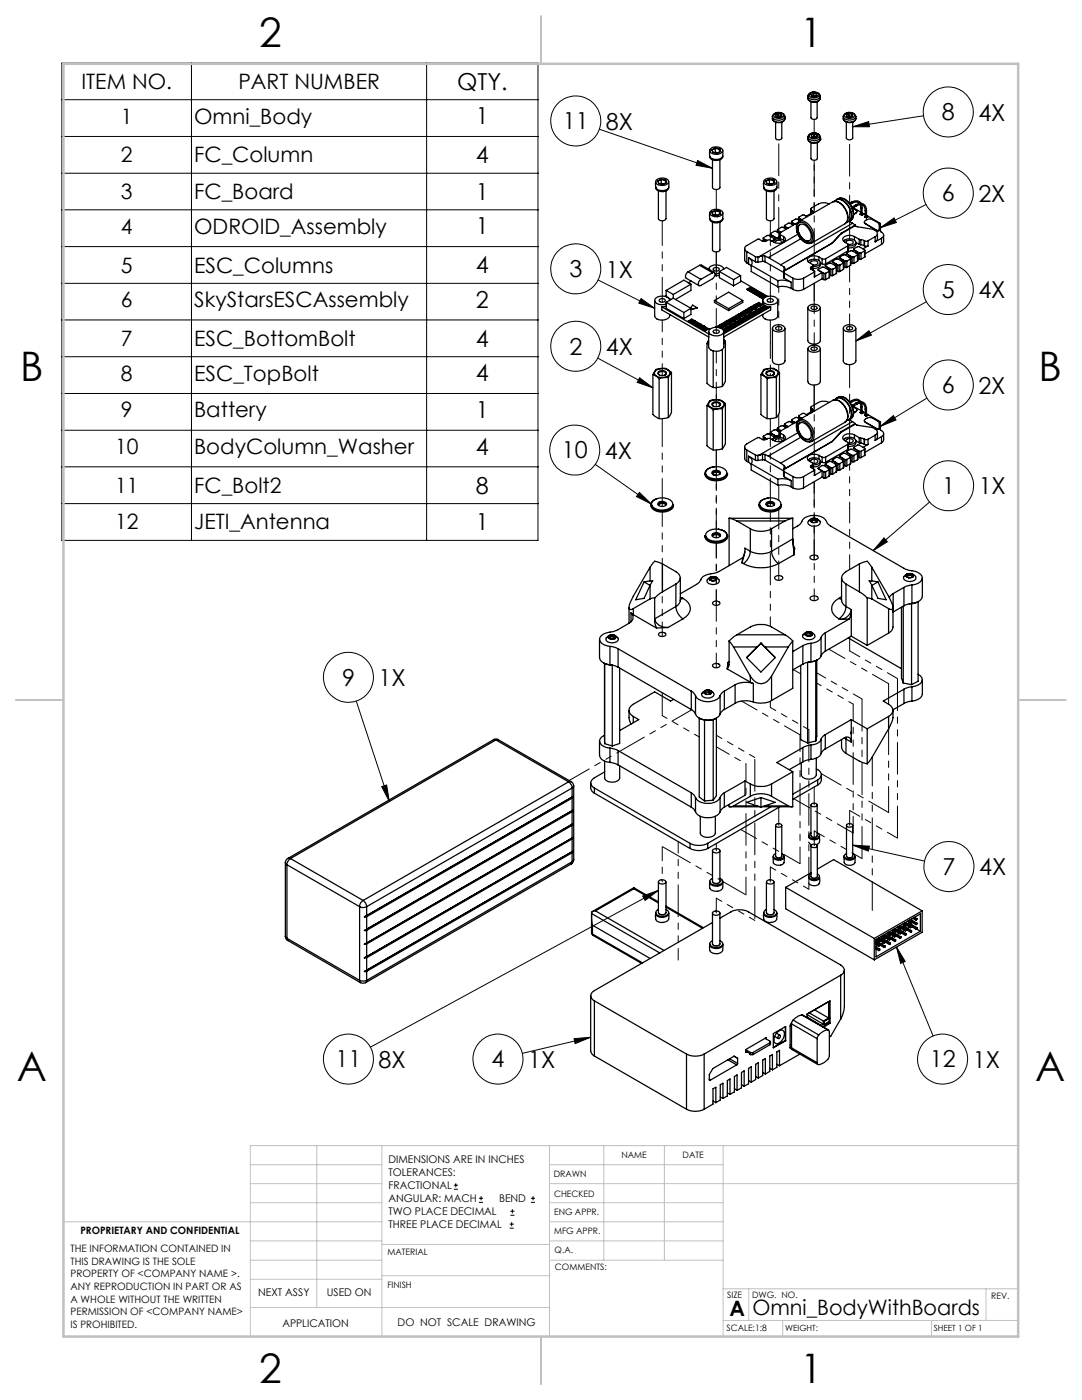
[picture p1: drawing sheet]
<svg xmlns="http://www.w3.org/2000/svg" width="216mm" height="279mm" viewBox="0 0 216 279" stroke-linecap="round" stroke-linejoin="round" font-family="sans-serif">
<defs><g id="words">
<g font-size="8.1">
<text x="51.7" y="9.3">2</text>
<text x="159.7" y="9.3">1</text>
<text x="4" y="76">B</text>
<text x="207.2" y="76">B</text>
<text x="3.3" y="215.7">A</text>
<text x="206.5" y="215.7">A</text>
<text x="51.7" y="276">2</text>
<text x="159.7" y="276">1</text>
</g>
<g font-size="4.7">
<text x="91.2" y="17.9">QTY.</text>
<text x="95" y="24.8">1</text>
<text x="112.3" y="25.8">11</text>
<text x="120.9" y="25.9">8X</text>
<text x="187.9" y="24">8</text>
<text x="195.2" y="24.1">4X</text>
<text x="95" y="32.6">4</text>
<text x="95" y="39.9">1</text>
<text x="187.9" y="40.2">6</text>
<text x="195.2" y="40.3">2X</text>
<text x="95" y="46.8">1</text>
<text x="95" y="54.5">4</text>
<text x="113.6" y="55.3">3</text>
<text x="120.9" y="55.4">1X</text>
<text x="187.9" y="59.5">5</text>
<text x="195.2" y="59.5">4X</text>
<text x="95" y="61.4">2</text>
<text x="95" y="69.2">4</text>
<text x="113.6" y="70.8">2</text>
<text x="120.9" y="70.8">4X</text>
<text x="95" y="76.1">4</text>
<text x="95" y="83.4">1</text>
<text x="187.9" y="78.5">6</text>
<text x="195.2" y="78.6">2X</text>
<text x="95" y="90.7">4</text>
<text x="112.1" y="91.5">10</text>
<text x="120.7" y="91.5">4X</text>
<text x="95" y="98.5">8</text>
<text x="188" y="98.6">1</text>
<text x="195.3" y="98.7">1X</text>
<text x="95" y="105.8">1</text>
<text x="68.3" y="136.8">9</text>
<text x="75.5" y="136.9">1X</text>
<text x="188.1" y="174.6">7</text>
<text x="195.4" y="174.7">4X</text>
<text x="67" y="213">11</text>
<text x="75.5" y="213.1">8X</text>
<text x="98.1" y="213">4</text>
<text x="105.4" y="213.1">1X</text>
<text x="185.5" y="213">12</text>
<text x="194.1" y="213.1">1X</text>
</g>
<g font-size="4.2">
<text x="16.3" y="17.7">ITEM NO.</text>
<text x="47.6" y="17.7">PART NUMBER</text>
<text x="24.1" y="24.7">1</text>
<text x="38.7" y="24.7">Omni_Body</text>
<text x="24.1" y="32.4">2</text>
<text x="38.7" y="32.4">FC_Column</text>
<text x="24.1" y="39.7">3</text>
<text x="38.7" y="39.7">FC_Board</text>
<text x="24.1" y="46.7">4</text>
<text x="38.7" y="46.7">ODROID_Assembly</text>
<text x="24.1" y="54.4">5</text>
<text x="38.7" y="54.4">ESC_Columns</text>
<text x="24.1" y="61.3">6</text>
<text x="38.7" y="61.3">SkyStarsESCAssembly</text>
<text x="24.1" y="69">7</text>
<text x="38.7" y="69">ESC_BottomBolt</text>
<text x="24.1" y="76">8</text>
<text x="38.7" y="76">ESC_TopBolt</text>
<text x="24.1" y="83.3">9</text>
<text x="38.7" y="83.3">Battery</text>
<text x="23" y="90.6">10</text>
<text x="38.7" y="90.6">BodyColumn_Washer</text>
<text x="23" y="98.3">11</text>
<text x="38.7" y="98.3">FC_Bolt2</text>
<text x="23" y="105.7">12</text>
<text x="38.7" y="105.7">JETI_Antenna</text>
<text x="145.6" y="262.7">A</text>
<text x="150.1" y="262.4">Omni_BodyWithBoards</text>
</g>
<g font-size="2.1">
<text x="77.5" y="232.2">DIMENSIONS ARE IN INCHES</text>
<text x="77.5" y="234.7">TOLERANCES:</text>
<text x="77.5" y="237.3">FRACTIONAL</text>
<text x="77.5" y="239.9">ANGULAR: MACH</text>
<text x="99.6" y="239.9">BEND</text>
<text x="77.5" y="242.5">TWO PLACE DECIMAL</text>
<text x="77.5" y="245.1">THREE PLACE DECIMAL</text>
<text x="51.5" y="258.7">NEXT ASSY</text>
<text x="65.2" y="258.6">USED ON</text>
<text x="56.3" y="264.8">APPLICATION</text>
<text x="79.3" y="264.6">DO NOT SCALE DRAWING</text>
</g>
<g font-size="2">
<text x="14.1" y="249.9">THE INFORMATION CONTAINED IN</text>
<text x="16" y="246.3">PROPRIETARY AND CONFIDENTIAL</text>
<text x="14.1" y="252.4">THIS DRAWING IS THE SOLE</text>
<text x="14.1" y="254.9">PROPERTY OF &lt;COMPANY NAME &gt;.</text>
<text x="14.1" y="257.4">ANY REPRODUCTION IN PART OR AS</text>
<text x="14.1" y="260">A WHOLE WITHOUT THE WRITTEN</text>
<text x="14.1" y="262.5">PERMISSION OF &lt;COMPANY NAME&gt;</text>
<text x="14.1" y="265">IS PROHIBITED.</text>
</g>
<g font-size="1.8">
<text x="124" y="231.1">NAME</text>
<text x="136.2" y="231.1">DATE</text>
<text x="110.5" y="234.8">DRAWN</text>
<text x="110.5" y="238.9">CHECKED</text>
<text x="110.6" y="242.5">ENG APPR.</text>
<text x="77.3" y="250.5">MATERIAL</text>
<text x="110.6" y="246.3">MFG APPR.</text>
<text x="110.7" y="250">Q.A.</text>
<text x="77.3" y="257">FINISH</text>
<text x="110.7" y="253.5">COMMENTS:</text>
<text x="145.1" y="259">SIZE</text>
<text x="150.1" y="259.1">DWG. NO.</text>
<text x="197.8" y="259.2">REV.</text>
<text x="145" y="265.7">SCALE:1:8</text>
</g>
<g font-size="1.7">
<text x="156.7" y="265.7">WEIGHT:</text>
<text x="186.3" y="265.7">SHEET 1 OF 1</text>
</g>
</g></defs>
<g fill="none" stroke="#000" stroke-width=".2">
<path d="M12.3 12.6h95.1v95.2h-95.1zM12.3 19.9h95.1M38.2 12.6v95.2M85.1 12.6v95.2M12.3 27.2h95.1M12.3 34.6h95.1M119.6 25.8l22.6 7.8M139.2 32l3 1.6-3.3-.6zM170.1 25.3l3.2-1 .2 1zM184.3 23.1l-14.2 2.2M12.3 41.9h95.1M12.3 49.2h95.1"/>
<path d="M12.3 56.6h95.1M119.3 55.9l11.3 5.6M127.9 59.6l2.7 1.9-3.1-1zM175.7 45.4l2.7-1.9 .5 .9zM184.8 40.8l-9.1 4.6M12.3 63.9h95.1M12.3 71.2h95.1M12.3 78.5h95.1M119.3 71.5l11 5.9M127.6 75.4l2.7 2-3.2-1.1zM170.8 68.1l2.6-2.1 .5 .9zM184.9 60.2l-14.1 7.9"/>
<path d="M185 79.4l-9.3 5.7M12.3 85.9h95.1M12.3 93.2h95.1M118.8 92.7l11.2 7.9M127.6 98.3l2.4 2.3-3-1.5zM175.7 85.1l2.6-2.2 .5 .9zM12.3 100.5h95.1M176.4 107.4l.7 .7-2.9 1.8zM185.5 100.2l-11.3 9.7M71.1 139.9l6.6 20M76.2 157l1-.3 .5 3.2zM128.2 178.8l3.2-1.1-2.7 2z"/>
<path d="M131.4 177.7l-57.5 31.3M170.1 168.7l3.4 .2-.3 1zM170.1 168.7l14.4 3.1M178.9 189l1.7 2.9-.9 .4zM178.9 189l7.3 17.8M114.5 207.3l3.4-.3-3.1 1.3zM117.9 207l-13.7 3.2M90.6 237.3h.8M90.6 236.5h.8M90.9 236.1v.9M95.6 240h.8M95.6 239.1h.8"/>
<path d="M96 238.7v.8M105.9 240h.9M105.9 239.1h.9M106.4 238.7v.8M101.7 245.1h.8M101.7 244.3h.8M101.8 242.5h.9M101.8 241.7h.9M102.1 243.9v.8M102.2 241.3v.8"/>
<circle cx="114.9" cy="24.1" r="5"/>
<circle cx="189.2" cy="38.5" r="5"/>
<circle cx="189.2" cy="22.3" r="5"/>
<circle cx="114.9" cy="53.7" r="5"/>
<circle cx="189.2" cy="57.8" r="5"/>
<circle cx="114.9" cy="69.1" r="5"/>
<circle cx="189.2" cy="76.8" r="5"/>
<circle cx="114.7" cy="89.8" r="5"/>
<circle cx="189.3" cy="96.9" r="5"/>
<circle cx="69.5" cy="135.2" r="5"/>
<circle cx="189.3" cy="172.9" r="5"/>
<circle cx="69.5" cy="211.4" r="5"/>
<circle cx="99.4" cy="211.4" r="5"/>
<circle cx="188.1" cy="211.4" r="5"/>
</g>
<g fill="none" stroke="#c0c0c0" stroke-width=".2">
<path d="M50 232.4h26.2M50 236.2h26.2M63.2 228.6v32.3M76.2 228.6v38.1M109.6 228.6v38.1M109.6 232.4h34.7M109.6 236.2h93.6M120.5 228.6v22.9M132.6 228.6v22.9M144.3 228.6v38.1M203.2 228.6h-153.2v38.1M12.7 243.8h63.5"/>
<path d="M50 251.5h26.2M50 240h26.2M50 247.7h26.2M50 255.3h26.2M76.2 254.6h33.4M76.2 248.4h33.4M109.6 251.5h34.7M109.6 243.8h34.7M109.6 240h34.7M109.6 247.7h34.7M144.3 257.2h58.9M149.4 257.2v6.3"/>
<path d="M196.7 257.2v6.3M50 260.9h59.6M144.3 263.5h58.9M156.2 263.5v3.2M185.9 263.5v3.2"/>
</g>
<path d="M108 3.2v9.5M3.1 139.7h9.6M203.2 139.7h9.5M108 266.7v9.6" fill="none" stroke="#c0c0c0" stroke-width=".25"/>
<path d="M12.7 12.7h190.5v254h-190.5z" fill="none" stroke="#c0c0c0" stroke-width=".5"/>
<path d="M170.1 25.3l3.2-1 .2 1zM175.7 45.4l2.7-1.9 .5 .9zM170.8 68.1l2.6-2.1 .5 .9zM176.4 107.4l.7 .7-2.9 1.8zM139.2 32l3 1.6-3.3-.6zM127.9 59.6l2.7 1.9-3.1-1zM127.6 75.4l2.7 2-3.2-1.1zM127.6 98.3l2.4 2.3-3-1.5zM178.9 189l1.7 2.9-.9 .4zM170.1 168.7l3.4 .2-.3 1zM128.2 178.8l3.2-1.1-2.7 2zM114.5 207.3l3.4-.3-3.1 1.3zM76.2 157l1-.3 .5 3.2zM175.7 85.1l2.6-2.2 .5 .9z" fill="#000"/>
<g fill="none" stroke="#000" stroke-width=".25">
<path d="M161.2 19.2a1.36 1.36 0 0 1 2.3-.4l.2 .4M161.2 19.6a1.32 1.32 0 0 0 1.3 .8 1.32 1.32 0 0 0 1.2-.8M161.6 18.7a1.3 1.3 0 0 1 1.8 .2v.2a1.23 1.23 0 0 1-1.9 0zM162.3 18.6l-.5 .3 .2 .3M162.3 18.6l.6 .1M162.3 19l-.3 .2M162.3 19l.6 .1M162.3 18.6v.4M162.9 18.7l.2 .4-.5 .2-.6-.1M162.9 18.7v.5M163.7 19.2a1.44 1.44 0 0 1-2.5 0 .9 .9 0 0 0 1 1.1 1.22 1.22 0 0 0 1.5-.7M163.7 19.2v.4"/>
<path d="M130.8 36.2a1.27 1.27 0 0 0 .2 1.5 1.27 1.27 0 0 0 1.4 .3 1.03 1.03 0 0 0 1.1-1.1l-.1-.7M130.8 37.3v.2a1.53 1.53 0 0 0 2.4 .5l.2-.3v-.4M131 35.9a1.69 1.69 0 0 1 2.4 .3 1.39 1.39 0 0 1-1.9 .7l-.6-.4zM131.2 36.1l.1 .1M131.3 36.2l.2 .5M131.4 38.1v5.5a.88 .88 0 0 0 1.5 0v-5.5M131.9 35.8l.9 .1M131.9 35.8l-.7 .3M131.9 36.6l-.1 .1M131.9 36.6l.6 .1M131.9 35.8v.8M132.8 36l.2 .5"/>
<path d="M132.8 36v.5M132.8 36l-.9-.2-.6 .4M132.8 35.9l.2 .5-.7 .4-.9-.2-.2-.5M132.8 35.9v.1M141.6 31.1a1.1 1.1 0 0 0 1.6 .9 .91 .91 0 0 0 1-.9M141.6 30a1.31 1.31 0 0 0 .3 1.5 1.66 1.66 0 0 0 2.3-.3M141.7 29.7a1.73 1.73 0 0 1 2.5 .3 1.43 1.43 0 0 1-2.3 .5l-.3-.5zM142 29.9l.1 .1M142.1 30l.2 .4M142.2 31.9v5.5a.85 .85 0 0 0 1.5 0v-5.5M142.7 29.5v.9M142.7 29.5l.9 .2"/>
<path d="M142.7 29.5l-.7 .4M142.7 30.4l-.1 .1M142.7 30.4l.6 .1M143.5 29.8l.2 .4M143.5 29.8v.5M143.5 29.8l-.8-.2-.6 .4M143.6 29.7l.2 .5-.7 .4-.9-.2-.2-.5M143.6 29.7l-.1 .1M144.2 30v1.2M152.4 36.2a1.27 1.27 0 0 0 .1 1.5 1.27 1.27 0 0 0 1.5 .3 .99 .99 0 0 0 1-1.1v-.7M152.4 37.3a1.12 1.12 0 0 0 1.6 .9 .92 .92 0 0 0 1-.9M152.5 35.9a1.69 1.69 0 0 1 2.5 .3 1.36 1.36 0 0 1-2 .7l-.6-.4z"/>
<path d="M152.8 36.1l.2 .6M152.9 38.1v5.5a.88 .88 0 0 0 1.5 0v-5.5M153.5 35.8l.9 .1M153.5 35.8l-.7 .3M153.5 35.8h.1M153.5 36.6l-.1 .1M153.5 36.6l.6 .1M153.5 35.8v.8M153.5 35.8l.8 .2M154.1 23.7a1.36 1.36 0 0 0 1.2 .9 1.36 1.36 0 0 0 1.3-.8v-.1M154.1 23.2v.5M154.3 36l.2 .5"/>
<path d="M154.3 36v.5M154.4 35.9l.2 .5-.7 .4-.9-.2M154.4 35.9l-.1 .1M154.6 22.8a1.35 1.35 0 0 1 1.8 .1 1.07 1.07 0 0 1-1.8 .5l-.2-.4zM154.8 24.4v3.2a.71 .71 0 0 0 1.2 0v-3.2M155.3 22.7l-.5 .2 .1 .4M155.3 22.7l.6 .1M155.3 23.1l-.4 .2M155.3 23.1l.6 .1M155.3 22.7v.4M155.9 22.8l.1 .4-.5 .2-.6-.1M155.9 22.8v.4"/>
<path d="M156.6 23.3a1.35 1.35 0 0 0-2.3-.4 .56 .56 0 0 0 0 .8 1.54 1.54 0 0 0 2.3-.4M156.6 23.2a1.06 1.06 0 0 1-1.4 1.2 .89 .89 0 0 1-1.1-.7M161.2 27.3a1.39 1.39 0 0 1 2.4-.2l.1 .2M161.2 27.8a1.33 1.33 0 0 0 1.3 .8 1.33 1.33 0 0 0 1.2-.8M161.7 26.7a1.21 1.21 0 0 1 1.7 .4 1.13 1.13 0 0 1-1.9 .1zM161.8 20.3v3.2a.71 .71 0 0 0 1.3 0v-3.2M161.8 28.5v3.1a.75 .75 0 0 0 1.3 0v-3.1M162.4 26.8l-.5 .2v.3l.6 .2 .5-.2v-.3M162.4 26.8l.6 .2M162.4 27.2l-.4 .1M162.4 27.2l.5 .1M162.4 26.8v.4"/>
<path d="M163 27v.3M163.7 27.8h.1M163.7 27.3a1.43 1.43 0 0 1-2.5 0 1.19 1.19 0 0 0 1.8 1.1l.4-.1 .3-.5M163.7 27.3v.5M166.9 39.8a1.7 1.7 0 0 1 2.4 .7 2.91 2.91 0 0 1 .7 3.2l-.6 .5a2.17 2.17 0 0 0 0-3 2.11 2.11 0 0 0-2.5-1.4zM167 39.8l-.5 .5M167.5 39.5a2.47 2.47 0 0 1 2.4 1.7M168.3 23.2a1.33 1.33 0 0 1 1.2-.8 1.33 1.33 0 0 1 1.2 .8M168.3 23.7a1.39 1.39 0 0 0 1.2 .8 1.39 1.39 0 0 0 1.2-.7v-.1M168.3 23.2a1.44 1.44 0 0 0 2.3 .4l.2-.4a1.06 1.06 0 0 1-1.5 1.2 .97 .97 0 0 1-1-.7M168.3 23.2v.5M168.7 22.8a1.31 1.31 0 0 1 1.8 .1 1.07 1.07 0 0 1-1.8 .5l-.2-.2z"/>
<path d="M168.9 24.4v3.2a.74 .74 0 0 0 1.2 0v-3.2M169.4 22.7l-.5 .2 .2 .4 .6 .1 .4-.2-.1-.4M169.4 22.7l.6 .1M169.4 23.1l-.4 .2M169.4 23.1l.6 .1M169.4 22.7v.4M170 22.8v.4M130.6 60v3a1.71 1.71 0 0 0 3 .3v-.5M131.6 59.8a.65 .65 0 0 1 .6-.2 .65 .65 0 0 1 .5 .5 .65 .65 0 0 1-.6 .2 .65 .65 0 0 1-.5-.5zM132.9 58v1.2l1 .6M132.9 59l-.3 .2M132.9 58l1.4 .8"/>
<path d="M133.6 59.9a1.81 1.81 0 0 0-2.9-.2 .86 .86 0 0 0 .8 1h1.4M134.3 59.5l3.6 2M134.3 59.5l-1.4 .8M134.3 58.8v.7M137.3 54.3l-.5 .6 .1 .6 2.6 1.5M137.3 54.3l2.5 1.4M137.9 56.7l-3.6 2.1M137.9 56.7v1.3l-3.1 1.8M137.9 56.7l-1.4-.8-3.6 2.1M137.9 56.1l-.6 .3M139.6 53l.4-.1 2.5 1.5M139.6 53l-2.3 1.3"/>
<path d="M139.6 53l2.6 1.4M141.4 53.7h.1M141.6 43.5a1.1 1.1 0 0 0 1.6 1 .91 .91 0 0 0 1-1M141.6 42.4a1.31 1.31 0 0 0 .3 1.6 1.66 1.66 0 0 0 2.3-.4M141.7 42.2a1.73 1.73 0 0 1 2.5 .2 1.43 1.43 0 0 1-2.3 .6l-.3-.6zM142 42.3l.1 .1M142.1 42.4l.2 .5M142.2 44.3v5.5a.85 .85 0 0 0 1.5 0v-5.5M142.2 54.4h.3a.94 .94 0 0 1-.3 1.2l-2.4 1.4h-.3a.94 .94 0 0 1 .3-1.3M142.2 54.4l-2.4 1.3M142.3 53.6l.6-.2 .6 .2a.62 .62 0 0 1-.6 .6 .62 .62 0 0 1-.6-.5zM142.6 60v.4l2.8 1.6"/>
<path d="M142.6 60l2.8-1.7 2.8 1.7M142.6 60l2.8 1.6M142.7 42v.8M142.7 42l.9 .2M142.7 42l-.7 .3M142.7 42.8l-.1 .1M142.7 42.8l.6 .1M143.5 54.9l-.9 .1M143.5 54.5l-.8 .1M143.5 42.2v.6M143.5 54.2v1.2l2.9 1.6M143.5 42.2l.2 .5"/>
<path d="M143.5 42.2l-.8-.1-.6 .3M143.5 54.2l1.5-.8 2.8 1.6M143.5 54.2l2.9 1.6M143.6 42.2l.2 .5-.7 .3-.9-.1-.2-.6M143.6 42.2h-.1M144.2 42.4v1.2M144.4 53.7a1.81 1.81 0 0 0-2.9-.2l-.1 .2M146.4 55.8v1.2M147.8 55v1.2l-1.4 .8M147.8 56l5.4 3.2M147.8 55l-1.4 .8M148.2 60v.4l-2.8 1.6"/>
<path d="M148.2 60l-2.8 1.6M148.6 49.6v2.4l.4 .5M149 57.7h.1M149 50.2v2.3M149 50.2l1.7 1M149 52.5l.4 .2M149 57.7l.7-.4 .7 .4M149 57.7l.7 .5M149 57.7l.7 .4M149.4 51.4a1 1 0 0 1 .5 1.6M149.4 52.7l.5 .4M149.4 51.4v1.3"/>
<path d="M149.4 51.4l1.3 .8M149.5 57.7a.23 .23 0 0 1 .3-.1 .23 .23 0 0 1 .1 .3h-.3zM149.5 57.7l.2-.1 .3 .1M149.7 58.1v.1M149.9 53v1.2l5.3 3.1M149.9 58.2v.1M149.9 53l5.3 3M149.9 58.2l.7 .5M149.9 58.2l.7-.3 .7 .3M150.4 58.2a.22 .22 0 0 1 .2-.1 .22 .22 0 0 1 .2 .2l-.3 .1zM150.4 58.3l.1-.2 .3 .2M150.4 57.7h.1"/>
<path d="M150.4 57.7l-.7 .5M150.4 57.7l-.7 .4M150.6 58.7h.1M150.7 52.2l.5 .1M150.7 51.2l.5 .1M150.7 51.2v1M150.8 58.8h.1M150.8 58.8l.7 .4M150.8 58.8l.7-.5 .7 .5M151.2 58.8l.3-.2 .2 .2M151.2 51.3v1M151.3 58.7h.4a.21 .21 0 0 1-.2 .2 .21 .21 0 0 1-.2-.2z"/>
<path d="M151.3 58.2v.1M151.3 58.3l-.7 .4M151.5 51.2l-.3 .1M151.5 59.2h.1M151.7 59.3l.6 .4zM152.1 59.3l.2-.1 .3 .1M152.2 52.2h.4M152.2 51.1h.4M152.2 51.1v1.1M152.2 52.2l-1 .1M152.2 51.1l-.7 .1M152.2 60a1.02 1.02 0 0 0 1 1.2h.6"/>
<path d="M152.2 59.2l.3-.1 .1 .2a.23 .23 0 0 1-.3 .1 .23 .23 0 0 1-.1-.2zM152.2 58.8h.1M152.2 58.8l-.7 .4M152.3 47.5v.6M152.4 47.6v-.2l.9-.4 1.2 .6v.2M152.4 47.6l.6 .4M152.4 47.6v.5M152.5 59.5a1.92 1.92 0 0 1 2.7 .4 1.51 1.51 0 0 1-2.1 .8 .81 .81 0 0 1-.8-1zM152.6 51.1v1.1M152.6 52.2l3.8 2.2M152.6 51.1l.7 .3M153 59.2l-.6-.3-.7 .4"/>
<path d="M153 48l-.3-.1-.5 .3M153.1 48l-.7 .2-1.1-.5-2.3 1.3a.64 .64 0 0 0-.4 .6 .64 .64 0 0 0 .4 .6M153.1 59.8a.64 .64 0 0 1 .7-.2 .64 .64 0 0 1 .5 .5l-.8 .2-.4-.2zM153.3 51.4l2.5 1.4M153.7 46.7v.5M153.8 46.8l1 .6M153.8 46.8v.4M153.8 47.2l.3-.1 .7 .3M154.5 47.9l-.3 .3M154.5 47.9a1.62 1.62 0 0 1 2.1 .3M154.5 47.8v.1M154.5 47.9l-.4 .2"/>
<path d="M154.5 47.8l-.5 .3M154.6 47.7l-.1 .2M154.6 48.4a.8 .8 0 0 1 .8-.5 .8 .8 0 0 1 .7 .5M154.8 47.4h.4M154.8 47.4h.1M155.1 45.9v.5M155.2 60v3a1.56 1.56 0 0 1-2.1 .8 .93 .93 0 0 1-.9-1M155.2 46v.4M155.2 47.4h.1M155.2 46l.7 .4M155.2 56a3.9 3.9 0 0 1 2.7 .3M155.2 57.3a3.9 3.9 0 0 1 2.7 .3"/>
<path d="M155.2 56v1.3M155.6 46.6l-1-.5-.8 .5v.2M155.6 46.6v1.1M155.6 47.2l-.4 .2M155.7 46.8l.7 .4M155.7 46.8v.9M155.8 52.8l.7 .5M155.8 46.4l-.3-.2-.3 .2M156.4 54.3v1.1l.1 .1M156.4 47.2l.3 .6a1.61 1.61 0 0 1-2.3 .5l-.9-.4-.4 .1M156.4 47.2v.7M156.4 54.1v.3l.1 .1"/>
<path d="M156.4 54.1h.1M156.5 53.3l.1 .3-.2 .5M156.5 53.3v.6M156.5 54.5v1M156.5 54.5l1.7 1M156.5 55.5l1.4 .8M156.5 45v.5M156.6 45.2l.7 .3M156.6 45.2v.4M156.9 45.8l-.9-.5-.8 .5v.2M157.2 45.6l-.2-.2-.4 .2M157.9 56.3v1.3"/>
<path d="M157.9 57.6l.3 .1M157.9 44.2v.5M158 44.3v.5l.4-.2 .2 .2M158 44.3l.7 .4M158.2 55.5a2.39 2.39 0 0 0 2.1 0M158.2 57.7a2.13 2.13 0 0 0 2.1 0M158.2 55.5v2.2M158.3 44.9l-.9-.4-.8 .5v.2M159.1 44.6a3.3 3.3 0 0 0 2 4h.4M159.1 44.6a.98 .98 0 0 1 1.5-.4 3.3 3.3 0 0 1 1.6 4.1l-.6 .3M159.1 44.5l-3.4 1.9-.1 .2 .1 .2M159.2 46.7l-7.7 4.5"/>
<path d="M159.3 44.5a1.25 1.25 0 0 1 1.7 .4 2.97 2.97 0 0 1 1 3.1 .92 .92 0 0 1-1.5 .3 3.2 3.2 0 0 1-1.4-3.5zM159.3 43.4v.5M159.4 43.5l.1 .5 .3-.2 .1 .1M159.4 43.5l.6 .4M159.5 44.9a1.25 1.25 0 0 1 1.8 .7 1.61 1.61 0 0 1 0 2.5 2.49 2.49 0 0 1-2-2.9zM159.6 44.8a1.75 1.75 0 0 0 .2 2.4 1.59 1.59 0 0 0 1.7 .8M159.6 44.1l-.6-.4h-.3l-.7 .4v.2M159.8 47.7l-6.5 3.7M160.3 55.5v2.2M161 43.3l-.7-.4-.9 .4v.2M161.3 52.2a1.64 1.64 0 0 1 2.3 0l.1 .3a1.17 1.17 0 0 1-1.5 .7M161.7 52.5a.81 .81 0 0 1 .7-.5 .81 .81 0 0 1 .8 .5 .68 .68 0 0 1-1 .3"/>
<path d="M161.7 41.7l.1 1.1M161.7 42.7l-.8 .4M161.9 53.3l-.2 .1 .2 .3M161.9 53.7l.6 .4v.2M161.9 53.3v.4M161.9 41.9l.2 .2M161.9 41.9v.9M162.1 53.2l-.2 .1M162.1 53.2v.7M162.1 42.1l.3 .3M162.1 42.1v.5M162.2 53v.9"/>
<path d="M162.5 54.3v1M162.5 54.3l-2.2 1.2M162.6 54.2l-.1 1.1M163.3 53.8v.2M163.3 53.9v-.2l.9-.4 1.3 .6M163.3 53.9v.1M163.3 54l.7 .4M163.3 53.9l1.1 .6M163.4 51.3a1.61 1.61 0 0 0-2.3 .6l.4 .5 .7 .4-.1 .4M163.4 51.3l.6 .3M163.4 51.3v.7M164 51.6h.7"/>
<path d="M164 52.7l-.3-.2a1.08 1.08 0 0 1-1.5 1.1M164 52.7h.7M164 51.6v1.1M164 54.4v1.2M164 54.4l-1.5 .9M164 55.6l-3.7 2.1M164 55.6l.4 .2M164.4 54.5h.3M164.4 55.8h.3M164.4 54.5v1.3M164.7 53v.2M164.7 53.1v-.2l.9-.4 1.3 .6"/>
<path d="M164.7 51.6v1.1M164.7 53.1v.1M164.7 54.5v1.3M164.7 53.2l.8 .4M164.7 53.1l1.1 .6M165.5 53.9v.3M165.5 40.7a2.47 2.47 0 0 0-2.2 0l-1.4 .8-.2 .2 .2 .2M165.5 53.6v.3M165.5 54.2v1.2M165.5 53.6l-.4 .2M165.5 54.2l-.8 .3M165.5 55.4l-.8 .4"/>
<path d="M165.5 54v1.4M165.5 54.9l.3 .1M165.8 53.7h.4M165.8 55h.4M165.8 53.7v1.3M166.1 48.5h.1M166.1 48.5l-9.7 5.6M166.1 52.2l.1 .2M166.1 52.2h.1M166.2 40.3a2.04 2.04 0 0 1 2.5 1.4 2.12 2.12 0 0 1 0 2.9h-.1M166.2 52.3v-.2l.7-.5 1.4 .7M166.2 40.3a2.11 2.11 0 0 1 2.4 1.4 2.28 2.28 0 0 1 .1 2.9l-6.7 3.9"/>
<path d="M166.2 40.3l-6.7 3.9M166.2 52.3v.1M166.2 53.7v1.3M166.2 52.4l.7 .3M166.2 52.3l1 .6M166.6 40.1a1.21 1.21 0 0 1 1.9 .2 3.3 3.3 0 0 1 1.1 3.7l-.6 .3M166.9 53.1v.2M166.9 52.7v.4M166.9 53.3v1.3M166.9 52.7l-.4 .3M166.9 53.3l-.7 .4M166.9 54.6l-.7 .4"/>
<path d="M166.9 53.2v1.4M166.9 54l.3 .2M167.2 52.9h.4M167.2 54.2h.4M167.2 52.9v1.3M167.5 51.4l.1 .1M167.6 51.5l-.1-.2 .8-.5 1.4 .7M167.6 51.5h.1M167.6 52.9v1.3M167.6 51.5l.7 .4M167.6 51.5l1 .6M167.8 46.6v.1"/>
<path d="M167.8 46.7l-1.7 1.8M167.8 46.6l-1.7 1.9M168.3 52.3v.2M168.3 51.9v.4M168.3 52.5v1.3M168.3 51.9l-.3 .2M168.3 52.5l-.7 .4M168.3 53.8l-.7 .4M168.3 48.2a1.58 1.58 0 0 1 2.5 .2 1.25 1.25 0 0 1-1.5 .7M168.3 52.4v1.4M168.3 53.2l.3 .2M168.6 52.1h.4"/>
<path d="M168.6 53.4h.4M168.6 52.1v1.3M168.8 48.4a.81 .81 0 0 1 .7-.5 .81 .81 0 0 1 .8 .5 .72 .72 0 0 1-1 .4M168.9 50.6l.1 .1M169 50.7l-.1-.2 .9-.5 1.3 .7M169 50.7h.1M169 52.1v1.3M169 50.7l.7 .4M169 50.7l1 .6M169.2 49.1v1M169.2 49.1l-4.5 2.5M169.2 50.1l-4.5 2.6"/>
<path d="M169.3 48.9v1.1l-.1 .1M169.4 44.2h.1M169.4 44.2l.7 .4M169.5 44.1l-.4 .2M169.7 51.5v.2M169.7 51.1v.4M169.7 51.7v1.3M169.7 51.1l-.3 .2M169.7 51.7l-.7 .4M169.7 53l-.7 .4M169.8 51.6l-.1 1.4M169.8 52.4l.2 .2"/>
<path d="M169.9 41.2l.1 .1a2.06 2.06 0 0 1-.3 2.7M169.9 40.3h.1a1.27 1.27 0 0 1 1.8 .3M169.9 40.3l.2 .3M169.9 40.3l-.4 .3M169.9 41.3h.1M170 51.3h.4M170 52.6h.4M170 51.3v1.3M170.1 40.6a1.07 1.07 0 0 1 1.4 0M170.1 40.6l-.4 .2M170.1 41.6l.6 .3a.35 .35 0 0 1 .3 .3 .35 .35 0 0 1-.3 .3M170.1 44.6l.5 .3"/>
<path d="M170.1 44.6l-14.3 8.2M170.3 41.5l1.5 .8M170.3 49.7l.1 .2M170.4 49.8v-.2l.7-.4h.3l1.1 .6v.3M170.4 49.8v.1M170.4 51.3v1.3M170.4 49.9l.7 .4M170.4 49.8l1 .7M170.5 42.7l-.2 .1M170.5 42.7h.1M170.5 47.2a1.64 1.64 0 0 0-2.4 .6l.5 .5 .7 .5-.1 .3M170.5 47.2l.9 .6"/>
<path d="M170.5 47.2v.7M170.6 45l.4 .3 3.2 .5 .4 .2a.64 .64 0 0 1 .5 .6 .64 .64 0 0 1-.5 .6M170.6 44.9v.1M170.6 45l-2.8 1.7M170.6 44.9l-2.8 1.7M170.7 42.5v.1M170.7 42.6l-.2 .1M170.7 42.5l-.2 .2M170.8 40.9a1.28 1.28 0 0 1 1.5-.2 1.28 1.28 0 0 1 .6 1.4M170.8 40.9l.2 .2M170.8 40.9l-.8 .4M171 41.1a1.03 1.03 0 0 1 1.2-.2 1.03 1.03 0 0 1 .4 1.2"/>
<path d="M171 42.3l-.3 .3M171 41.1l-.9 .5M171 42.2v.1M171.1 50.7v.2M171.1 50.3v.4M171.1 50.9v1.2M171.1 50.3l-.3 .2M171.1 50.9l-.7 .4M171.1 52.1l-.7 .5M171.2 50.8l-.1 1.3M171.2 51.6l.2 .1M171.4 47.8h.4"/>
<path d="M171.4 48.8l-.6-.4a1.12 1.12 0 0 1-1.5 1.1M171.4 48.8l.4 .1M171.4 50.5h.4M171.4 51.7h.4M171.4 47.8v1M171.4 50.5v1.2M171.6 40.8l.2 .7M171.6 42.7v.1M171.6 42.7l.4 .3M171.8 41.5v1.3h.2v-1.3M171.8 47.8l.6 .2M171.8 48.9l.6 .1"/>
<path d="M171.8 41.5l.1 .1 .1-.1M171.8 47.8v1.1M171.8 42.6l-.2 .1M171.8 50.5v1.2M171.9 40.9l.1 .6M172 42.9v.1M172 42.5l.6 .3M172 42.5l.3 .2M172.3 42.7v.1M172.3 42.7l-.3 .3M172.4 48v1M172.4 48h.1"/>
<path d="M172.4 49l.1 .1M172.5 44.3l.2 .4M172.5 48l.3 .2 .4-.2M172.5 49.1l.4 .1 .3-.1M172.5 43.2l.4 .3M172.5 48v1.1M172.5 50.1v1.2M172.5 50.1l-.7 .4M172.5 51.3l-.7 .4M172.5 43.2l.4 .2M172.6 50l-.1 1.3M172.6 42.1l.1 1.3 .2-.1v-1.2"/>
<path d="M172.6 42.1h.3M172.6 43.1l-.1 .1M172.7 44.7a.35 .35 0 0 1-.2-.4 .35 .35 0 0 1 .2-.3 1.28 1.28 0 0 1 1.4-.1l1.3 .8v1.3h-.4M172.7 44.7h.1M172.7 44.7l2.3 1.3M172.9 43.4v.1M172.9 43l2.8 1.6v1.6a.71 .71 0 0 1 .6 .6 .71 .71 0 0 1-.4 .8M172.9 43l.3 .2M173.2 43.2l-.3 .3M173.2 48v1.1M173.2 49.1l-1 .6M173.2 43.2l-.3 .2"/>
<path d="M174.6 47.2v1.1M174.6 47.2l-1.4 .8M175 46h.1M175.1 46.6l-.1 1.2-.4 .5M175.4 45.9l-.1 .1h-.3M175.9 47.6v1.2M175.9 47.6l-1.3 .7M175.9 48.8l-3.3 1.9M176.3 46.9v1.4l-.4 .5M130.3 74.8l1.2 .8M130.3 74.8v7.9l1.2 .8M130.9 73.9a2.18 2.18 0 0 1 2.7 .2l.1 .3a1.4 1.4 0 0 1-1.8 .9 1.25 1.25 0 0 1-1.3-.8z"/>
<path d="M131.3 74.2l.3-.1a1.02 1.02 0 0 1 1.4 .4 .97 .97 0 0 1-.9 .5 .97 .97 0 0 1-.8-.6zM131.5 75.6v7.9M131.6 74.8l-.2-.3a.89 .89 0 0 1 1.5 .1l-.2 .2M132 61.2v.6l9.4 5.5v-.7M132 61.2l9.4 5.4M132.9 61.1l-.9 .1M132.9 60.3v1.2l3.6 2.1M132.9 60.3l3.6 2.1M133.3 75.4l-1.8 .2M133.3 75.4v7.9M134 74.3a2.28 2.28 0 0 0-3.3-.4l-.4 .9M134 74.3l-.7 1.1"/>
<path d="M134 74.3v8l-.7 1M136.5 62.4v1.2M137.3 64.1l.7 .4M137.3 64.1l.7-.4 .7 .4M137.8 64.1l.2-.1 .3 .1M137.9 64l.2-.1 .2 .2-.4 .1zM137.9 61.8l1.2-.4zM137.9 61.5v1.3l-1.4 .8M137.9 61.5l-1.4 .9M138 64.5h.1M138.2 64.6h.1M138.2 64.6l.7 .4"/>
<path d="M138.2 64.6l.7-.4 .7 .4M138.7 64.6l.2-.1 .3 .1M138.7 64.5h.3l.2 .1-.5 .1zM138.7 64.1l-.7 .4M138.9 65h.1M139.1 65.1l.7 .4M139.1 65.1l.7-.4 .7 .4M139.1 65.1h.1M139.1 61.4l-.9-.5-.4 .6M139.6 65.1l.1-.1 .4 .1M139.6 65l.3-.1 .2 .3h-.5zM139.6 64.6h.1"/>
<path d="M139.6 64.6l-.7 .4M139.8 65.5h.1M140 65.6h.1M140 65.6l.7 .4M140 65.6l.7-.4 .7 .4M140.4 65.6l.2-.1 .3 .1M140.5 65.5h.3l.1 .2-.2 .1-.3-.2zM140.5 65.1h.1M140.5 65.1l-.7 .4M140.7 66h.1M141.1 68.5l.3 .2M141.1 68.5v8l1.2 .8"/>
<path d="M141.4 65.6h.1M141.4 67.9l-.3 .6M141.4 68v.4M141.4 66.2v.4M141.4 65.6l-.7 .4M141.7 65.7a2.21 2.21 0 0 1 2.6 .1l.1 .3a1.53 1.53 0 0 1-2.1 .9l-.8-.5v-.5zM142.3 70v7.3M142.3 66l.6-.2 .5 .1 .1 .3a.75 .75 0 0 1-1.2 0zM142.9 65.3h.1M142.9 65.2v.1M142.9 65.2l.2 .1M142.9 65.2l.7-.4 .7 .4"/>
<path d="M143.4 65.3l.1-.2 .4 .2M143.4 65.2h.5a.21 .21 0 0 1-.3 .2 .21 .21 0 0 1-.2-.2zM143.9 64.7h.1M143.9 64.7l.7 .4M143.9 64.7l.7-.4 .7 .4M144.1 77.1l-1.8 .2M144.1 69.7v7.4M144.2 65.7l.5-.3 .7 .5M144.3 65.3l-.4 .2M144.3 65.2v.1M144.4 64.7l.1-.1 .4 .1M144.4 66.1l.3 .2"/>
<path d="M144.4 66.2v3.1a1.74 1.74 0 0 1-3 0v-2.1M144.4 65.9l.3-.2 .2 .2M144.4 67.8l.3 .3M144.4 68v.4M144.5 65.8h.4a.21 .21 0 0 1-.2 .2 .21 .21 0 0 1-.2-.2zM144.6 65.1h.1M144.7 68.1l-.3 .5M144.7 68.1v8l-.6 1M144.9 64.1h.1M144.9 64.1l.7 .5M144.9 64.1l.7-.4 .7 .4M144.9 64.1l.7 .4"/>
<path d="M145 65.3h.1M145 65.3l.7 .4M145 65.3l.7-.4 .7 .4M145.3 64.7h.1M145.3 64.1l.2-.1 .3 .1M145.3 64.7l-.7 .4M145.3 64.1l.4-.1 .1 .2a.25 .25 0 0 1-.3 .1 .25 .25 0 0 1-.2-.2zM145.4 65.9h.1M145.4 65.9l-.7 .4M145.4 61.6v.4M145.4 65.2h.5a.23 .23 0 0 1-.3 .2 .23 .23 0 0 1-.2-.2zM145.4 65.3l.3-.1 .2 .1"/>
<path d="M145.6 64.5v.1M145.7 65.7h.1M145.8 63.6h.1M145.8 63.6l.7 .4M145.8 63.6l.7-.5 .7 .5M145.9 64.8l.7 .4M145.9 64.7l.7-.4 .7 .4M145.9 64.7v.1M146.3 64.1h.1M146.3 64.1l-.7 .5M146.3 64.1l-.7 .4M146.3 63.5l.3-.1 .2 .2-.3 .1z"/>
<path d="M146.3 63.6l.2-.2 .3 .2M146.4 65.3h.1M146.4 64.7l.2-.1 .3 .1M146.4 65.3l-.7 .4M146.4 64.6l.5 .1a.21 .21 0 0 1-.3 .2 .21 .21 0 0 1-.2-.3zM146.5 64h.1M146.6 65.2h.1M146.8 63h.1M146.8 63l.7 .4M146.8 63l.7-.4 .7 .4M146.9 64.2l.7 .4M146.9 64.2l.7-.5 .7 .5"/>
<path d="M147.2 63.6h.1M147.2 63l.3-.1 .2 .1M147.2 63.6l-.7 .4M147.3 62.9h.4a.21 .21 0 0 1-.2 .2 .21 .21 0 0 1-.2-.2zM147.3 64.8l-.7 .4M147.3 64.7v.1M147.4 64.1a.23 .23 0 0 1 .2-.1 .23 .23 0 0 1 .2 .3h-.3zM147.4 64.2l.1-.1 .3 .1M147.5 63.4h.1M147.6 64.6h.1M147.8 62.4h.1M147.8 62.4l.7 .5"/>
<path d="M147.8 62.4l.7-.4 .7 .4M147.8 63.6l.8 .4M147.8 63.6l.8-.4 .7 .4M148.2 63h.1M148.2 63l-.7 .4M148.2 62.4a.23 .23 0 0 1 .3-.1 .23 .23 0 0 1 .2 .2l-.3 .1zM148.2 62.4l.3-.1 .2 .1M148.3 63.6l.2-.1 .3 .1M148.3 64.2l-.7 .4M148.4 63.5h.3l.1 .2h-.4zM148.5 62.8v.1M148.6 64h.1"/>
<path d="M148.7 61.9l.7 .4M148.7 61.9l.7-.4 .7 .4M148.8 63v.1M148.8 63.1l.7 .4M148.8 63l.7-.3 .7 .3M149.2 62.4h.1M149.2 61.9l.2-.2 .3 .2M149.2 62.4l-.7 .5M149.2 61.8a.21 .21 0 0 1 .3-.1 .21 .21 0 0 1 .1 .3h-.3zM149.3 63.6l-.7 .4M149.3 63a.22 .22 0 0 1 .3-.1 .22 .22 0 0 1 .1 .2l-.3 .1zM149.3 63.1l.1-.2 .4 .2"/>
<path d="M149.4 62.3h.1M149.5 63.5h.1M149.7 61.3l.7 .4M149.7 61.3l.7-.4 .7 .4M149.8 62.5l.7 .4M149.8 62.5l.7-.4 .7 .4M150.1 61.9l-.7 .4M150.2 61.3a.22 .22 0 0 1 .3-.2 .22 .22 0 0 1 .1 .3l-.3 .1zM150.2 61.3l.1-.1 .4 .1M150.2 62.5l.2-.1 .4 .1M150.2 63v.1M150.2 63.1l-.7 .4"/>
<path d="M150.3 62.4l.5 .1-.4 .1-.2-.1zM150.4 61.7h.1M150.5 62.9h.1M150.7 60.7l.7 .5M150.7 60.7v.1M150.7 60.7l.7-.3 .7 .3M150.8 61.9h.1M150.8 61.9l.7 .5M150.8 61.9l.7-.4 .7 .4M151.1 60.7h.1a.22 .22 0 0 1 .2-.1 .22 .22 0 0 1 .2 .3zM151.1 60.7l.2-.1 .4 .1M151.1 61.3l-.7 .4"/>
<path d="M151.2 61.9l.3-.1 .2 .1a.26 .26 0 0 1-.2 .2 .26 .26 0 0 1-.3-.2zM151.2 61.9l.2-.1 .3 .1M151.2 62.5l-.7 .4M151.4 61.2h.1M151.5 62.3v.1M151.8 61.4h.1M151.8 61.4l.7 .4M151.8 61.4l.7-.4 .7 .4M151.8 74.8l1.3 .8M151.8 74.8v7.9l1.3 .8M152.1 60.8l-.7 .4M152.1 60.7v.1"/>
<path d="M152.2 61.9l-.7 .5M152.2 61.9l-.7 .4M152.2 61.4l.2-.2 .3 .2M152.2 74.2a2.16 2.16 0 0 1 3-.1l.1 .3a1.84 1.84 0 0 1-2.8 .6l-.3-.5zM152.5 61.8h.1M152.9 74.2a1.07 1.07 0 0 1 1.7 .3 .97 .97 0 0 1-.9 .5 .97 .97 0 0 1-.9-.6zM153.1 75.6v7.9M153.1 74.8l-.1-.1a.77 .77 0 0 1 .5-.6 .77 .77 0 0 1 .8 .2l.1 .3-.1 .2M153.2 61.4h.1M153.2 61.4l-.7 .4M153.8 61.2l-9.4 5.4M153.8 61.2v.6l-9.4 5.5"/>
<path d="M154.1 65.5v6.5a1.43 1.43 0 0 0 2.5 0v-6.5M154.2 65.2a1.59 1.59 0 0 1 2.4 .3 1.43 1.43 0 0 1-2.5 0zM154.8 65.4l.6-.2 .6 .2a.58 .58 0 0 1-.6 .5 .58 .58 0 0 1-.6-.5zM154.9 75.4l-1.8 .2M154.9 75.4v7.9M155.5 74.3a2.41 2.41 0 0 0-3-.6l-.7 1.1M155.5 74.3l-.6 1.1M155.5 74.3v8l-.6 1M161.2 69.6v6.5a1.42 1.42 0 0 0 2.5 0v-6.5M161.2 61.4v6.6a1.44 1.44 0 0 0 2.5 0v-6.6M161.3 69.4a1.6 1.6 0 0 1 2.4 .1 1.12 1.12 0 0 1-1.6 .8l-.8-.4zM161.3 61.2a1.57 1.57 0 0 1 2.4 .2 1.44 1.44 0 0 1-2.5 .1z"/>
<path d="M162 69.4l.6-.1 .5 .3a.75 .75 0 0 1-1.3 0zM162 61.2l.6-.1 .5 .3a.63 .63 0 0 1-.7 .4 .63 .63 0 0 1-.5-.5zM166.2 79.9a1.97 1.97 0 0 1 2.5 1.3 2.11 2.11 0 0 1 0 3h-.1M166.2 79.9a2.13 2.13 0 0 1 2.4 1.4 2.34 2.34 0 0 1 .1 2.9l-6.7 3.9M166.2 79.9l-6.7 3.9M166.6 79.8a1.21 1.21 0 0 1 1.9 .1 3.3 3.3 0 0 1 1.1 3.7l-.6 .3M166.9 79.4a1.35 1.35 0 0 1 2 .3 3.7 3.7 0 0 1 1.3 3.2l-.2 .5-.6 .4a1.79 1.79 0 0 0 .3-2.4 2.94 2.94 0 0 0-2.5-2.1zM167 79.4l-.5 .5M167.5 79.2a2.54 2.54 0 0 1 2.5 1.7 2.09 2.09 0 0 1-.3 2.7M168.3 65.5v6.5a1.42 1.42 0 0 0 2.5 0v-6.5M168.4 65.2a1.69 1.69 0 0 1 2.3 .1v.3a1.54 1.54 0 0 1-2.4 .1zM169 65.3a.6 .6 0 0 1 .7-.2 .6 .6 0 0 1 .4 .6l-.4 .2-.5-.1-.3-.2z"/>
<path d="M169.9 79.9h.1a1.19 1.19 0 0 1 1.8 .3M169.9 79.9l.2 .3M169.9 79.9l-.4 .3M130.8 99.6a1.14 1.14 0 0 0-.9 1.1M133.3 83.3l-1.8 .2M140.7 94.5a1.89 1.89 0 0 0 2 1.2 2.03 2.03 0 0 0 2.5-1.2 1.55 1.55 0 0 1-1.8 1.4 2.17 2.17 0 0 1-2.7-1.2zM141 93.8a2.89 2.89 0 0 1 4 .2 .95 .95 0 0 1-.8 1.3 2.61 2.61 0 0 1-3.4-.8zM141.1 81l1.2 .8M141.1 81v7.9l1.2 .9M141.7 80.1a2.18 2.18 0 0 1 2.7 .3l.1 .3a1.75 1.75 0 0 1-2.8 .5l-.3-.5zM142.1 80.4a1.11 1.11 0 0 1 1.7 .3 1.03 1.03 0 0 1-1.8-.1zM142.2 94.1l.5-.2a.78 .78 0 0 1 1.1 .5 .94 .94 0 0 1-.9 .5 .94 .94 0 0 1-.8-.6z"/>
<path d="M142.2 94.5a.91 .91 0 0 1 1.5 .2M142.3 81.8v8M142.3 81.1l-.1-.3a.86 .86 0 0 1 1.5 0l-.2 .3M142.5 93.2a1.83 1.83 0 0 0-1.8 1.3M142.5 94.8h.4M143.7 94.5a.82 .82 0 0 0-.8-.5 .82 .82 0 0 0-.7 .5l.3 .3M144.1 81.6l-1.8 .2M144.1 89.6l-1.8 .2M144.1 81.6v8M144.7 80.6a2.3 2.3 0 0 0-3.2-.4l-.4 .8M144.7 80.6l-.6 1M144.7 80.6v7.9l-.6 1.1"/>
<path d="M148.6 89.2v2.4l.4 .5M149 89.8l1.7 1M149 89.8v2.3M149 92.1l.4 .2M149.4 91.1a1 1 0 0 1 .5 1.5M149.4 92.3l.5 .4M149.4 91.1l1.3 .7M149.4 91.1v1.2M149.9 92.6l5.3 3M149.9 92.6v1.2l5.3 3M150.7 91.8l.5 .1M150.7 90.8l.5 .1"/>
<path d="M150.7 90.8v1M151.2 90.9v1M151.5 90.8h.1M151.5 90.8l-.3 .1M152.2 91.8h.4M152.2 90.7h.4M152.2 91.8l-1 .1M152.2 90.7l-.7 .1M152.2 90.7v1.1M152.3 87.1v.6M152.4 87.2l-.1-.2 1.1-.4 1.1 .6v.2M152.4 87.2l.6 .4"/>
<path d="M152.4 87.2v.5M152.6 91.8l3.8 2.2M152.6 90.7v1.1M152.6 90.7l.7 .3M153 87.6l-.3-.1-.5 .3M153.2 99.4a1.85 1.85 0 0 0-1.8 1.3M153.3 91l2.5 1.4M153.7 86.3v.5M153.8 86.4v.4l.3-.2M153.8 86.4l1 .7M154.5 87.5l-.3 .3M154.5 87.5a1.68 1.68 0 0 1 2.1 .3"/>
<path d="M154.5 87.5l-.4 .2M154.5 87.4l-.5 .3M154.5 87.4v.1M154.6 87.3l-.1 .2M154.6 88a.83 .83 0 0 1 .8-.4 .83 .83 0 0 1 .7 .4M154.8 87.1h.4M154.8 87h.4M154.8 87v.1M154.9 83.3l-1.8 .2M155.1 85.5v.4M155.2 85.6v.4M155.2 87v.1"/>
<path d="M155.2 85.6l.6 .4-.3-.2-.3 .2M155.2 95.6a4.2 4.2 0 0 1 2.7 .3M155.2 96.8a3.9 3.9 0 0 1 2.7 .4M155.2 95.6v1.2M155.6 86.2l-.8-.4h-.3l-.8 .4 .1 .2M155.6 86.3v1M155.6 86.8l-.4 .3M155.7 86.4l.7 .4M155.7 86.4v.9M155.8 92.4l.7 .5M156.4 93.9v1.1l.1 .1M156.4 86.8l.3 .5a1.61 1.61 0 0 1-2.3 .6l-.8-.4-.5 .1a.75 .75 0 0 1-.9 .1l-1-.4-2.2 1.3a.66 .66 0 0 0-.4 .6 .66 .66 0 0 0 .4 .6"/>
<path d="M156.4 86.8v.7M156.4 93.7v.3l.1 .1M156.4 93.7h.1M156.5 92.9l.1 .3-.2 .5M156.5 92.9v.7M156.5 94.1l1.7 1M156.5 95.1l1.4 .8M156.5 94.1v1M156.5 84.7v.4M156.6 84.8l.7 .4M156.6 84.8v.4M156.9 85.3l-.7-.4h-.3l-.7 .5v.2"/>
<path d="M157.2 85.2l-.2-.2-.4 .2M157.9 95.9v1.3M157.9 97.2l.3 .2M157.9 83.9v.4M158 84l.7 .3M158 84v.3M158.2 95.1a2.39 2.39 0 0 0 2.1 0M158.2 97.4a2.39 2.39 0 0 0 2.1 0M158.2 95.1v2.3M158.3 84.5l-.9-.4-.8 .5v.2M158.6 84.3l-.2-.1-.4 .2M159.1 84.2a3.2 3.2 0 0 0 2.4 4"/>
<path d="M159.1 84.1a1 1 0 0 1 1.5-.2 3.3 3.3 0 0 1 1.6 4l-.6 .3M159.1 84.1l-3.5 2v.2l.1 .1M159.2 86.4l-7.7 4.4M159.3 84.1a1.29 1.29 0 0 1 1.7 .4 3 3 0 0 1 1 3.1 1.09 1.09 0 0 1-1.9-.1 2.97 2.97 0 0 1-1-3.1zM159.3 83v.5M159.4 83.1l.1 .5 .3-.2 .1 .1M159.4 83.1l.6 .4M159.5 84.5a1.06 1.06 0 0 1 1.5 .3 2.28 2.28 0 0 1 .6 2.7 1.57 1.57 0 0 1-2.1-1.2 1.55 1.55 0 0 1 0-1.8zM159.6 84.4a1.8 1.8 0 0 0 .2 2.4 1.5 1.5 0 0 0 1.7 .8M159.6 83.7l-.7-.4-.9 .4v.3M159.8 87.3l-6.5 3.7M160.3 95.1v2.3"/>
<path d="M161 82.8l-.8-.3-.8 .4v.2M161.3 91.8a1.55 1.55 0 0 1 2.4 .2 1.14 1.14 0 0 1-1.5 .8M161.7 92.1a.8 .8 0 0 1 .7-.5 .8 .8 0 0 1 .8 .4 .72 .72 0 0 1-1 .5M161.7 81.4l.1 1M161.7 82.2l-.8 .6M161.9 92.9l-.2 .2 .2 .2M161.9 93.3l.6 .4v.2M161.9 92.9v.4M161.9 81.5l.2 .2M161.9 81.5v.8M162.1 92.8l-.2 .1M162.1 92.8v.7"/>
<path d="M162.1 81.7l.3 .4M162.1 81.7v.5M162.2 92.6v1M162.5 93.9l-2.2 1.2M162.5 93.9v1M162.6 93.8l-.1 1.1M163.3 93.5v.1M163.3 93.6v-.3l.8-.4 1.4 .7M163.3 93.6l.7 .4M163.3 93.6l1.1 .6M163.3 93.6h.1M163.4 90.9a1.61 1.61 0 0 0-2.3 .5 1.89 1.89 0 0 0 1.1 1.1l-.1 .3"/>
<path d="M163.4 90.9l.6 .3M163.4 90.9v.7M163.7 92a1.08 1.08 0 0 1-1.5 1.2M163.7 92.1l.3 .2M164 91.2l.4 .1 .3-.1M164 92.3l.4 .1 .3-.1M164 94l-1.5 .9M164 91.2v1.1M164 94v1.2M164 95.2l-3.7 2.2M164 95.2l.4 .2M164.4 94.2h.3"/>
<path d="M164.4 95.4h.3M164.4 94.2v1.2M164.7 92.6v.2M164.7 92.7v-.2l.8-.4 1.4 .6M164.7 92.8l.8 .4M164.7 91.2v1.1M164.7 92.7v.1M164.7 94.2v1.2M164.7 92.7l1.1 .6M165.5 93.6v.1M165.5 80.3a2.47 2.47 0 0 0-2.2 0l-1.4 .8-.2 .3 .2 .1M165.5 93.2l-.4 .1"/>
<path d="M165.5 93.7l-.8 .5M165.5 93.2v.4M165.5 93.7v1.3M165.5 95l-.8 .4M165.5 94.4l.3 .2M165.8 93.3h.4M165.8 94.6h.4M165.8 93.3v1.3M166.1 88.1l-9.7 5.6M166.1 91.8l.1 .1M166.2 91.9l-.1-.2 .8-.4h.3l1.1 .6M166.2 91.9l1 .6"/>
<path d="M166.2 93.3v1.3M166.5 92.5l.4-.1v.3M166.9 92.7v.2M166.9 94.2l-.7 .4M166.9 92.9l-.7 .4M166.9 92.9v1.3M166.9 92.8v1.4M166.9 93.6l.3 .2M167.2 92.5h.4M167.2 93.8h.4M167.2 92.5v1.3M167.5 91l.1 .1"/>
<path d="M167.6 91.1v-.2l.7-.4h.3l1.1 .6M167.6 91.1l.7 .4M167.6 91.1h.1M167.6 92.5v1.3M167.6 91.1l1 .6M167.8 86.3l-1.7 1.8M167.8 86.1l-1.7 2M167.8 86.1v.2M168.3 91.9v.2M168.3 91.5v.4M168.3 92.1v1.3M168.3 91.5l-.3 .2"/>
<path d="M168.3 92.1l-.7 .4M168.3 93.4l-.7 .4M168.3 87.7a1.56 1.56 0 0 1 2.5 .3 1.25 1.25 0 0 1-1.5 .7M168.3 92v1.4M168.3 92.8l.3 .2M168.6 93h.4M168.6 91.7v1.3M168.8 88.1a.79 .79 0 0 1 .7-.6 .79 .79 0 0 1 .8 .5l-.5 .4h-.5M168.9 90.2l.1 .1M168.9 90.2h.1M169 91.7h-.4M169 90.3v-.2l.9-.5 1.2 .7"/>
<path d="M169 90.3l.7 .4M169 90.3h.1M169 91.7v1.3M169 90.3l1 .6M169.2 88.7l-4.5 2.5M169.2 89.7l-4.5 2.6M169.2 88.7v1M169.3 88.5v1.1l-.1 .1M169.4 83.7l.7 .4M169.5 83.7l-.4 .2M169.7 91.1v.2M169.7 90.7l-.3 .2"/>
<path d="M169.7 91.3l-.7 .4M169.7 90.7v.4M169.7 91.3v1.3M169.7 92.6l-.7 .4M169.8 91.2l-.1 1.4M169.8 92l.2 .1M169.9 80.9h.1M170 90.9h.4M170 92.1h.4M170 90.9v1.2M170.1 80.2a1.14 1.14 0 0 1 1.4 0M170.1 80.2l-.4 .2"/>
<path d="M170.1 81.1l.6 .4a.35 .35 0 0 1 .3 .3 .35 .35 0 0 1-.3 .4M170.1 84.1l.5 .4M170.1 84.1l-14.3 8.3M170.3 81.1l1.5 .8M170.3 89.4l.1 .1M170.4 89.5v-.2l.9-.5 1.2 .7v.2M170.4 89.5l.7 .4M170.4 89.5h.1M170.4 90.9v1.2M170.4 89.5l1 .6M170.5 82.3l-.2 .1M170.5 86.8a1.64 1.64 0 0 0-2.4 .5l.1 .4 1.1 .7-.1 .3"/>
<path d="M170.5 86.8l.9 .5M170.5 86.8v.7M170.6 84.7l.5 .2 3.1 .4 .4 .3a.64 .64 0 0 1 .5 .6 .64 .64 0 0 1-.5 .7M170.6 84.7l-2.8 1.6M170.6 84.5l-2.8 1.6M170.6 84.5v.2M170.7 82.2l-.2 .1M170.8 80.4a1.28 1.28 0 0 1 1.5-.1 1.28 1.28 0 0 1 .6 1.3M170.8 80.4l.2 .3M170.8 80.4l-.8 .5M171 80.7a1.01 1.01 0 0 1 1.2-.2 1.01 1.01 0 0 1 .4 1.1M171 81.8l-.3 .4"/>
<path d="M171 80.7l-.9 .5M171.1 90.3v.2M171.1 89.9l-.3 .2M171.1 90.5l-.7 .4M171.1 89.9v.4M171.1 90.5v1.3M171.1 91.8l-.7 .3M171.2 90.4l-.1 1.4M171.2 91.2l.2 .1M171.4 87.3l.4 .2M171.4 88.4l-.6-.4a1.09 1.09 0 0 1-1.5 1.1M171.4 88.4h.4"/>
<path d="M171.4 90.1h.4M171.4 91.3h.4M171.4 87.3v1.1M171.4 90.1v1.2M171.6 80.4l.2 .7M171.6 82.3l.4 .2M171.8 81.1v1.3h.2v-1.3M171.8 87.5l.6 .1M171.8 88.4l.6 .2M171.8 81.1h.2M171.8 87.5v.9M171.8 82.2l-.2 .1"/>
<path d="M171.8 90.1v1.2M171.9 80.4l.1 .7M172 82.1l.6 .3M172 82.1l.3 .2M172.3 82.3l-.3 .2M172.3 82.3h.1M172.4 87.6v1M172.4 87.6l.1 .1M172.4 88.6l.1 .1M172.5 83.9l.2 .4M172.5 87.7h.7M172.5 88.7h.7"/>
<path d="M172.5 89.7l-.7 .4M172.5 82.8l.4 .3M172.5 87.7v1M172.5 89.7v1.2M172.5 90.9l-.7 .4M172.5 82.8l.4 .2M172.6 89.6l-.1 1.3M172.6 81.6l.1 1.3h.2v-1.3M172.6 81.6l.2 .1 .1-.1M172.6 82.7l-.1 .1M172.7 84.3a.35 .35 0 0 1-.2-.4 .35 .35 0 0 1 .2-.3 1.28 1.28 0 0 1 1.4-.1l1.3 .7v1.4h-.4M172.7 84.3l2.3 1.3"/>
<path d="M172.7 84.3h.1M172.9 83v.1M172.9 82.6l2.8 1.6v1.6a.68 .68 0 0 1 .6 .6 .68 .68 0 0 1-.4 .7M172.9 82.7l.3 .1M173.2 88.7l-1 .6M173.2 82.8v.1M173.2 87.7v1M173.2 82.8l-.3 .3M174.6 86.9l-1.4 .8M174.6 86.9v1M175 85.6h.1M175.1 86.2l-.1 1.2-.4 .5"/>
<path d="M175.4 85.5l-.2 .2-.2-.1M175.9 87.1v1.3M175.9 87.1l-1.3 .8M175.9 88.4l-3.3 1.9M176.3 86.5v1.4l-.4 .5M128.5 116.1l-1.6 3.6 1.6-.3 1.2-2.6M128.5 116.1l1.2 .7M129.7 115.9h.5l-.5 .9M129.7 113.2l-3.7 6.5a2.51 2.51 0 0 0-.4 1.8l.4 .1 .4-.1M129.7 119.5l-3.3 2M129.7 113.2v2.7M129.7 116.8v2.7"/>
<path d="M129.7 115.9l-1.2 .2M129.9 100.7a1.99 1.99 0 0 0 2.3 1.3 1.88 1.88 0 0 0 2.2-1.3 1.12 1.12 0 0 1-1 1.3 2.9 2.9 0 0 1-3.5-.9zM130.1 100.2a2.85 2.85 0 0 1 4-.1 .91 .91 0 0 1-.5 1.4 2.67 2.67 0 0 1-3.5-.6l-.1-.4zM130.6 119.3l-.9 .2M130.6 119.3v4.2M131.4 100.3l.5-.2a.84 .84 0 0 1 1.1 .5 .99 .99 0 0 1-1.7-.1zM131.4 100.7a.88 .88 0 0 1 1.5 0M131.4 100.8l.6-.3a.76 .76 0 0 1 .9 .3M132.2 118.1l-1.6 1.2M132.2 112.5l-1.6-.5-.9 1.2M132.2 112.5l2.7 1.6a1.31 1.31 0 0 1 .8 1.2 1.31 1.31 0 0 1-.8 1.3M132.2 112.5v5.6"/>
<path d="M134.9 116.6v4.4M134.9 116.6l-2.7 1.5M135.7 119.8v.1M135.7 119.8a1.61 1.61 0 0 1-.8 1.2M135.7 115.3v4.5M135.7 119.3l.6 .1M136.3 119.4a2.15 2.15 0 0 1 1.5 2.1 2.15 2.15 0 0 1-1.5 2M136.3 119.4l-.6 .2M140.7 106.9a1.6 1.6 0 0 0 1.8 1.3 2.22 2.22 0 0 0 2.7-1.3 1.39 1.39 0 0 1-1.5 1.4 2.66 2.66 0 0 1-3-.9zM141.1 106.1a3.1 3.1 0 0 1 3.7 .2 .98 .98 0 0 1 .1 1 .98 .98 0 0 1-.9 .5 2.79 2.79 0 0 1-3.1-.6v-.7zM141.4 115.4a1.35 1.35 0 0 1 2.1 .6 1.46 1.46 0 0 1-2.5 0zM141.6 115.5l-.1 .1 .2 .1"/>
<path d="M141.6 115.3v.2M141.7 115.7l.2 .2M141.7 115.2l-.1 .1M141.7 115.2l.1 .1M141.8 115.6l-.1 .1M141.8 115.3l-.2 .4M141.8 115.3v.3M141.8 115.3l.7-.1 .5 .3M141.9 115.9h.4M142 115.1l-.3 .1M142.2 106.9a.85 .85 0 0 1 1.5 0M142.2 107l.6-.3 .5 .1 .4 .2"/>
<path d="M142.2 106.5a1.18 1.18 0 0 1 1.6 .2 .89 .89 0 0 1-.9 .6 .89 .89 0 0 1-.8-.6zM142.2 115.1h.3M142.2 115.1h-.2M142.5 115.1h.2M142.5 115.5l-.7 .1M142.5 115.5l.4 .2M142.5 115.1v.4M142.6 115.9h-.3M142.6 115.9h.2M142.7 115.1l.2 .2M142.9 115.3l.2 .1M142.9 115.7l-.1 .2"/>
<path d="M143 115.5l-.2 .4M143 115.5l-.1 .2M143.1 115.4l-.1 .1M143.4 105.6a1.85 1.85 0 0 1 1.8 1.3M145.5 103.4l1.5 .6M145.5 103.4h12.7M145.5 103.4v9.5M147 104l2.7 1.5M147 104h9.6M148.1 112.3l.2 .2M148.2 111.3l-4.7 2.8-1.2 .3a2.63 2.63 0 0 0-2.7 1.7l-.6 .5-3.3 1.9M148.2 111.3l-.1 1"/>
<path d="M148.3 112.5a7.8 7.8 0 0 0 7.1 0M148.6 110.1l-.4 1.2M149.7 105.5a4.5 4.5 0 0 0 4.3 0M149.7 110a4.8 4.8 0 0 0 4.3 0M149.7 110a3.2 3.2 0 0 1-1.4 2.5M149.7 110l-1.1-.6v1l-.5 1.9M149.7 105.5v4.5M151.4 100.7a1.37 1.37 0 0 0 1.5 1.2 2.75 2.75 0 0 0 3-.9v-.3a1.18 1.18 0 0 1-1.1 1.3 2.99 2.99 0 0 1-3.2-.7zM151.8 100a2.9 2.9 0 0 1 4 .2 1.05 1.05 0 0 1-.8 1.4 2.58 2.58 0 0 1-3.4-.8v-.4zM153 100.3l.5-.2a.81 .81 0 0 1 1.1 .6 .99 .99 0 0 1-1.8-.2zM153 100.8a.91 .91 0 0 1 1.4 .1M153.3 101l.4 .1"/>
<path d="M154 110a3.2 3.2 0 0 0 1.4 2.5M154 105.5v4.5M154.4 100.7a.8 .8 0 0 0-.7-.5 .8 .8 0 0 0-.7 .6l.3 .3M154.6 115.1l.8-.2a.6 .6 0 0 1 .7 .6 .99 .99 0 0 1-1.5-.2zM156.6 104l-2.6 1.5M158.2 105.5l1.5-.9a2.86 2.86 0 0 1 2.8-1.7 2.57 2.57 0 0 1 2.7 1.7l15.3 8.9 1.3 .4a2.29 2.29 0 0 1 2.2 1.4 1.63 1.63 0 0 1-1.4 1.3l-.6 .2M158.2 103.4l-1.6 .6M158.2 107.6v.2M158.2 103.4v4.2M158.2 107.6l-4.2 2.4M158.2 107.8l.2 2.9M158.2 107.8l.1 1 .3 .6-.2 1.3"/>
<path d="M158.4 110.7l-3 1.8M161.5 103.8a1.35 1.35 0 0 1 2.2 .5 1.46 1.46 0 0 1-2.5 0zM161.7 111.1l.8-.3a.59 .59 0 0 1 .7 .6l-.7 .3a.6 .6 0 0 1-.8-.6zM161.7 119.2a.99 .99 0 0 1 1.6 .2 .95 .95 0 0 1-1.7 0zM161.7 103.8v.2l.2 .1M161.8 103.7l-.1 .1M161.9 104.1l.1 .1M161.9 103.6l-.1 .1M161.9 103.6h.1M162 103.9l-.1 .2M162 103.6l-.3 .4M162 103.6v.3"/>
<path d="M162 103.6l.6-.1 .5 .3M162 104.2l.5 .1M162.1 103.5l-.2 .1M162.4 103.4l.2 .1M162.4 103.4l-.3 .1M162.6 103.5h.2M162.6 103.8l-.6 .1M162.6 103.8l.4 .2M162.6 103.5v.3M162.8 104.2l-.3 .1M162.8 103.5l.3 .1M163 104.2h-.2"/>
<path d="M163.1 103.6l.1 .2M163.1 104l-.1 .2M163.1 103.8l-.2 .4M163.2 103.9l-.1 .1M163.2 103.8v.1M163.2 103.8h-.1M167.4 119.4a2.17 2.17 0 0 0-1.5 2.1 2.17 2.17 0 0 0 1.5 2M167.4 119.4l.5 .2M167.9 119.8v.1M167.9 119.8a1.61 1.61 0 0 0 .9 1.2M167.9 115.3v4.5M167.9 119.1l-.5 .3"/>
<path d="M168.8 116.6v4.4M168.8 116.6l2.7 1.5M171.5 118.1l1.5 1.2M171.5 112.5l1.5-.5 1 1.2M171.5 112.5l-2.7 1.6a1.31 1.31 0 0 0-.9 1.2 1.31 1.31 0 0 0 .9 1.3M171.5 112.5v5.6M173 119.3l1 .2M173 119.3v9.5M174 115.9h-.6l.6 .9M174 113.2l3.7 6.5a2.51 2.51 0 0 1 .4 1.8l-.4 .1-.4-.1M174 119.5l3.3 2M174 113.2v2.7"/>
<path d="M174 116.8v2.7M174 115.9l1.2 .2M175.2 116.1l1.6 3.6-1.6-.3-1.2-2.6M175.2 116.1l-1.2 .7M178.2 118.5l-.8 .8M178.2 118.5v3.6M180.4 117.2l-2.2 1.3M180.4 117.2v3.7M180.6 114.8a1.36 1.36 0 0 1 2.2 .5 1.2 1.2 0 0 1-1.8 .7l-.3-.1-.4-.6zM180.8 114.9l.1 .2M180.9 114.7l-.1 .2M180.9 115.1l.3 .1"/>
<path d="M181 114.6l-.1 .1M181 114.6v.1M181 114.9l-.1 .2M181 114.7l-.1 .4M181 114.7v.2M181.2 115.2l.1 .2 .3-.1M181.2 114.5l-.2 .1M181.5 114.5h.3M181.5 114.5h-.3M181.7 114.6v.2M181.7 114.8l-.7 .1M181.7 114.8l.4 .3"/>
<path d="M181.7 114.6l.5 .3M181.7 114.6l-.7 .1M181.8 114.5h.1M181.8 114.5l-.1 .1M181.9 115.3h-.3M181.9 114.5l.2 .2M182 116.8l-1.6 .4M182 116.8v3.6M182.1 114.7l.2 .1M182.2 115.1l-.3 .2M182.2 114.9l-.2 .3M182.2 114.9v.2"/>
<path d="M182.3 114.8l-.1 .1M184 115.3v3.7a1.63 1.63 0 0 1-1.4 1.3l-.6 .1M119.6 127.6v3.6a1.63 1.63 0 0 0 1.4 1.3l.7 .2M120.5 132.3l1 .4 .7 .1M120.6 132.4v16M121 127.3a1.4 1.4 0 0 1 2.4 .3 1.51 1.51 0 0 1-2.4 .2zM121.4 127.1v.2l.1 .1M121.5 126.9l-.1 .2M121.5 127.4l.2 .1M121.6 126.8l-.1 .1M121.6 126.8v.1M121.6 127.2v.2"/>
<path d="M121.6 126.9l-.1 .4M121.6 126.9v.3M121.7 129l.9 .2 .7 .3M121.7 132.7l1.6 .4M121.7 129v3.7M121.7 127.5h.5M121.8 126.8h-.2M122.1 126.7h.2M122.1 126.7l-.3 .1M122.2 132.8v16.1M122.3 127.1l-.7 .1M122.3 127.1l.4 .2"/>
<path d="M122.3 126.8l.5 .3M122.3 126.8l-.7 .1M122.3 126.8v.3M122.3 126.7l.2 .1M122.3 126.7v.1M122.4 127.5h-.2M122.5 126.8l.2 .1M122.7 126.9l.2 .1M122.8 127.3l-.4 .2M122.8 127.1l-.1 .4M122.9 127.1l-.1 .2M122.9 127v.1"/>
<path d="M122.9 127l-.1 .1M123.3 129.5l14.6 8.4M123.3 129.5v3.6M123.3 133.1l14.6 8.5M123.6 133.3v15.1l-1.4 .5M125.5 121.2v3.2M125.9 122.3a1.23 1.23 0 0 1-.5 2.1l-2.2 1.4-1.5 .4a2.17 2.17 0 0 0-2.1 1.4 1.63 1.63 0 0 0 1.4 1.3l.7 .1M125.9 122.3l.5 .4M125.9 122.3v1.8M126.4 122.7l4.6 2.6M126.4 121.5v1.2M130.6 123.5v.2"/>
<path d="M130.6 123.7v.5l.4 1.1M130.6 123.7a2.43 2.43 0 0 0 2.7 1.5M131.4 126.4l.7-.2a.54 .54 0 0 1 .7 .6l-.7 .2a.51 .51 0 0 1-.7-.6zM133.3 125.2l-2.3 .1M134.4 139.6l-.6 .3-3.2-1.8-4.2 2.4a1.3 1.3 0 0 0-.9 1.3 1.3 1.3 0 0 0 .9 1.2M134.9 121a3.2 3.2 0 0 0 1.4 2.5M134.9 121l-4.3 2.5M136.3 123.5l-3 1.7M137.9 137.9l.5 .3 .4 .7M137.9 137.9v3.7M138.8 138.9a3 3 0 0 0 3.8 .9l.9-.6 .2-.3M138.8 138.9v3.6"/>
<path d="M140.3 138.1a1.35 1.35 0 0 1 2.2 .5 1.46 1.46 0 0 1-2.5 0zM140.5 138.1l.1 .3M140.6 138l-.1 .1M140.6 138.4l.2 .1M140.7 137.9l-.1 .1M140.7 137.9h.1M140.7 138.2v.2M140.7 137.9l-.2 .4M140.7 137.9v.3M140.7 137.9l.7-.1 .5 .3M140.8 138.5l.5 .1M140.9 137.8l-.2 .1"/>
<path d="M141.2 137.7h.2M141.2 137.7l-.3 .1M141.4 137.7l.2 .1M141.4 137.7v.4M141.4 138.1l-.7 .1M141.4 138.1l.4 .2M141.6 138.5l-.3 .1M141.6 137.8l.3 .1M141.9 137.9l.1 .2M141.9 138.3l-.3 .2M141.9 138.1l-.2 .4M142 138.2l-.1 .1"/>
<path d="M142 138.1v.1M142 138.1h-.1M142.2 132.7l.7-.3 .5 .1 .3 .3a.83 .83 0 0 1-.8 .5 .83 .83 0 0 1-.7-.5zM142.2 120.2l.7-.3 .5 .2 .3 .3a.83 .83 0 0 1-.8 .4 .83 .83 0 0 1-.7-.4zM143.7 138.9v3.6M144.5 137.9l-.4 .3-.4 .7M144.5 137.9v3.7M145.1 133.5l4.6 2.6M145.3 132.2v.5l.2-.1M145.3 132.2l-.2 1.3M145.5 127.9l.9 1.2M145.5 132.1l-.2 1.1-.2 .3"/>
<path d="M145.5 127.9v4.2M145.5 132.1l-.2 .1M146.4 129.1l3.3 5.8M146.7 136.7l-2.2 1.2M146.7 136.7v3.7M147 126.7l-1.5 1.2M147 126.7l2.7-1.6a4.8 4.8 0 0 1 4.3 0l2.6 1.6M147 126.7h9.6M149.7 136.1l.6 .3M149.7 134.9a2.24 2.24 0 0 0 2.1 1.6 2.24 2.24 0 0 0 2.2-1.6M149.7 134.9v1.2M150.3 136.4a4.6 4.6 0 0 0-3.6 .3"/>
<path d="M150.3 136.4v3.7M151.8 128.4l.8 .7h4.7M151.8 128.4l-.7 .7h-4.7M151.8 128.4h.1M151.8 128.4l2.9 2.8-2.9 2.9-2.8-2.9zM154 139.8a4.8 4.8 0 0 1-3.7 .3M154 134.9v4.9M156.6 126.7l1.6 1.2M157.3 129.1l-3.3 5.8M158.2 127.9l-.9 1.2M158.2 127.9v9.5l-4.2 2.4M159.8 132.8v14.8l1.3 .7"/>
<path d="M160.2 128.9l-2 1.1M160.2 132.5l-2 1.2M160.2 128.9v3.6M160.4 126.4a1.35 1.35 0 0 1 2.2 .6 1.46 1.46 0 0 1-2.5 0zM160.7 126.5l.1 .3M160.7 126.3v.2M160.8 126.8l.2 .1M160.8 126.2l-.1 .1M160.8 126.2l.1 .1M160.9 126.6l-.1 .2M160.9 126.3l-.2 .4M160.9 126.3v.3"/>
<path d="M160.9 126.3l.7-.1 .5 .3M161 126.9h.4M161 126.2h-.2M161.1 132.2v16.1M161.3 126.1h.3M161.3 126.1l-.3 .1M161.6 126.1l.2 .1M161.6 126.5l-.7 .1M161.6 126.5l.4 .2M161.6 126.1v.4M161.7 126.9h-.3M161.8 126.2l.2 .1"/>
<path d="M161.8 128.4l-1.6 .5M161.8 132l-1.6 .5M161.8 128.4v3.6M162 126.3l.1 .1M162 126.7l-.3 .2M162.1 126.5l-.2 .4M162.1 126.5l-.1 .2M162.1 126.4v.1M162.8 131.9v16M163 131.8v15.1l-.2 1M163.1 131.7l-.7 .3-1.1 .2M163.8 127.2a2.13 2.13 0 0 1-2 1.2"/>
<path d="M163.8 130.9a2.13 2.13 0 0 1-2 1.1M163.8 127.2v3.7M164.7 126.3l-.7 .5-.2 .4M164.7 130l-.7 .5-.2 .4M164.7 126.3v3.7M167.4 123.5l.2 .1M168.8 121a3.2 3.2 0 0 1-1.4 2.5M168.8 121l1.1 .7M169.3 127.3l10.6 6.2M169.4 123.5l-4.7 2.8M169.4 123.5l-1.8 .1M169.9 122.1l-.5 1.4"/>
<path d="M169.9 122.1v4.9M169.9 127l3.1 1.8M169.9 127l-5.2 3M169.9 121.7v.4M169.9 121.7a2.41 2.41 0 0 1-2.3 1.9M177.3 121.5v4.9M177.3 126.4l-4.3 2.4M178.2 121.2v4.1l-.3 .6-.6 .5M178.2 122.1v.1M179.9 121.2v14.1l.3 1M180.2 136.3l1.7 .3M180.2 121v15.3"/>
<path d="M180.4 137.5l-4.2 2.4a2.71 2.71 0 0 1 2 1.9 1.63 1.63 0 0 1-.9 1.2M180.4 137.5v2.9M180.4 120.9l-2.2 1.2M181.4 120.5l1.3-.2 .5-.2v15.9l-1.3 .6M181.9 120.5v16.1M182 120.4l-1.6 .5M182 137.1l-1.6 .4M182 139.9l-1.6 .5M182 137.1v2.8M183.2 134.5a1.12 1.12 0 0 1 .8 1.1 1.12 1.12 0 0 1-.8 1.1l-1.2 .4M184 135.6v2.9a1.85 1.85 0 0 1-2 1.4M98.5 147.6l.3-.1 .6 .1"/>
<path d="M98.5 147.6l.5 .1M98.5 147.6l-41 23.7M99 147.7l-41 23.6M99 147.7l14.5 8.3M99.4 147.6l-.4 .1M99.4 147.6l14.5 8.4M113.5 156a1.6 1.6 0 0 1 .7 1.3M113.5 156l-41 23.7M113.9 156l.4 .4 .2 .4M113.9 156h-.4M114.2 157.3l-41 23.6M114.2 157.3v1.8"/>
<path d="M114.2 159.3v2.5M114.2 159.1l-41 23.6M114.2 159.3l-41 23.7M114.4 158.9l-.2 .2M114.4 158.9l-.2 .4M114.4 158.9l-41.7 24.1M114.5 156.8l-.3 .5M114.5 156.8v14.8M117.9 156.2a1.85 1.85 0 0 0 .4 1.9l.3 .2M118.6 157.3v1M118.6 157.3l19.1 11M118.6 158.3l19.1 11"/>
<path d="M119.6 147.9v2.8a1.85 1.85 0 0 0 2.1 1.5M120.6 146.8a1.14 1.14 0 0 0-.9 1 1.14 1.14 0 0 0 .8 1.2l1.2 .3M120.6 154.1l-2 1.1a1.08 1.08 0 0 0-.7 1 1.08 1.08 0 0 0 .7 1.1M120.6 151.9v3.3a1.56 1.56 0 0 0 2.2 .8 .93 .93 0 0 0 .8-.8v-2.4M120.6 148.4l1.6 .5M121.7 149.3l1.6 .5M121.7 152.2l1.6 .4M121.7 149.3v2.9M123.3 149.8v2.8M123.3 149.8l14.6 8.4M123.3 152.6l14.6 8.5M125.5 141.8a3.9 3.9 0 0 0 .4 2.7"/>
<path d="M126.4 143v1.2M126.4 143l1.1 .6-3.9 2.2M137.9 141.6l.7 .5 .2 .4M137.9 158.2l.6 .4 .3 .6M137.9 158.2v2.9M138.8 142.5a2.76 2.76 0 0 0 3.1 1.2 2.12 2.12 0 0 0 1.8-1.2M138.8 159.2a3 3 0 0 0 3.8 .9l.5-.2 .6-.7M138.8 159.2v2.8M139.5 143.3v15.8l1.1 .7M139.6 143.3a3.5 3.5 0 0 0 3.3 0M140.6 143.7v16.1M142.3 143.6v16.1"/>
<path d="M142.3 159.7l-1.7 .1M142.9 143.3v15.5l-.6 .9M143.7 159.2v2.8M144.5 141.6l-.3 .2-.5 .7M144.5 158.2l-.5 .4-.3 .6M144.5 158.2v2.9M146.7 140.4l-2.2 1.2M148.7 155.9l1 .6M148.7 155.9l-4.2 2.3M148.7 155.9v2.8l-4.2 2.4M149.7 156.5a4.8 4.8 0 0 0 4.3 0M149.7 158.9a4.5 4.5 0 0 1 4.3 0"/>
<path d="M149.7 156.5v2.4M149.7 158.9l-3.3 1.9M150.3 140.1a4.8 4.8 0 0 0-3.6 .3M151.8 159.2v1.8M151.8 159.2l2.9 .9-2.1 .7M151.8 159.2l-2.8 .9 2.1 .7M154 156.5v2.4M154 158.9l3.3 1.9M158.2 154v7l-.9-.2M158.2 154l-4.2 2.5M160.2 149.2v2.8M160.2 149.2l-5.2 3 3.2 1.8"/>
<path d="M160.2 152l-2.7 1.6M161.8 148.7l-1.6 .5M161.8 151.6l-1.6 .4M161.8 148.7v2.9M162.8 147.9l-1.7 .4M162.9 153.5a1.14 1.14 0 0 1 .9 .9 1.14 1.14 0 0 1-.6 1.2M162.9 151.3v3.3a1.71 1.71 0 0 1-3 0v-2.4M163.2 155.6l-5 2.9M163.2 155.6v1.1M163.2 156.7l-5 2.8M163.8 147.5a2.13 2.13 0 0 1-2 1.2M163.8 150.4a2.13 2.13 0 0 1-2 1.2"/>
<path d="M163.8 147.5v2.9M163.9 154.6a1.85 1.85 0 0 1-.4 1.9l-.3 .2M164.7 146.6l-.4 .3-.5 .6M164.7 149.5l-.4 .3-.5 .6M164.7 146.6v2.9M167.9 147.6v1.5a1.61 1.61 0 0 0 .9 1.3M168.5 147.2l.3 .3M168.8 147.1v.4M168.8 150.4l2.7 1.5 1.5 .5M168.8 147.5v2.9M168.8 147.5l1.1 .6M169.9 146.1v.2"/>
<path d="M169.9 146.3v.2M169.9 148.1a.86 .86 0 0 0-.5-.9 .86 .86 0 0 0-.9 .1l-3.8 2.2M169.9 146.1v.4M169.9 143.6v2.5M169.9 146.5v1.6M169.9 143.6l3.1 1.9M169.9 143.6l-5.2 3M169.9 146.5h.1M173 145.5v6.9M177.3 145.5l-3.3 5.7-1 1.2M177.3 143v2.5M177.3 143l-4.3 2.5"/>
<path d="M178.2 141.8a5.1 5.1 0 0 1-.9 3.7M180.4 140.4l-2.2 1.3M56.9 172.2l.4 .4M56.9 172.2v14.7M57.3 172.6l14.5 8.3M57.3 172.6v14.7M57.5 171.3l-.4 .4-.2 .5M57.5 171.3h.5M58 171.3a1.6 1.6 0 0 0-.7 1.3M58 171.3l14.5 8.4M72.5 179.7a1.38 1.38 0 0 0-.7 1.2M72.5 179.7a1.6 1.6 0 0 1 .7 1.2"/>
<path d="M113.9 172.4l-40.9 23.7M114.2 162v2.5l.2-.1M114.2 172l-.3 .4M114.2 164.7v2.6M114.2 167.4v2.6M114.2 170.2v1.8M114.2 161.8l-41 23.7M114.2 162l-41 23.7M114.2 164.7l-41 23.7M114.2 167.3l-41 23.6M114.2 167.4l-41 23.7M114.2 170l-41 23.6"/>
<path d="M114.2 170.2l-41 23.7M114.2 172l-41 23.7M114.4 161.6l-.2 .2M114.4 161.6l-.2 .4M114.4 164.4l-.2 .3M114.4 167.1l-.2 .2M114.4 167.1l-.2 .3M114.4 169.8l-.2 .2M114.4 169.8l-.2 .4M114.4 161.6l-41.7 24.1M114.4 164.4l-41.7 24.1M114.4 167.1l-41.7 24.1"/>
<path d="M114.4 169.8l-41.7 24.1M114.5 171.6l-.2 .4-.4 .4M114.5 171.6l-.3 .4M126.5 177.2v.2M126.5 177.2l4.9 2.8M126.5 177.2l-8.3 4.7M126.5 177.4l-7.7 4.4M126.5 177.4l4.9 2.8M131.4 176v6.1a.88 .88 0 0 0 1.5 0v-6.1M131.5 175.8l.8-.2 .6 .3a.79 .79 0 0 1-.8 .5 .79 .79 0 0 1-.7-.5zM137.7 168.3a3.9 3.9 0 0 0 3.5 0M137.7 169.3a3.9 3.9 0 0 0 3.5 0"/>
<path d="M137.7 168.3v1M137.9 161.1l.6 .4 .3 .5M138.8 162a3 3 0 0 0 3.8 1l.5-.3 .6-.7M139.7 162.9v3.4a1.73 1.73 0 0 0 3 0v-3.4M141.2 168.3v1M141.6 175.9a1.13 1.13 0 0 0 1.6 .9 .92 .92 0 0 0 1-.9M141.6 177.2a1.59 1.59 0 0 0 2.6 0M141.6 176v1.2M142.2 169.8v6.1a.85 .85 0 0 0 1.5 0v-6.1M142.2 175.3a.62 .62 0 0 0-.5 .5 .62 .62 0 0 0 .2 .6 1.84 1.84 0 0 0 2.3-.3l-.1-.6-.4-.2M142.3 169.5l.5-.1a.64 .64 0 0 1 .9 .5 .84 .84 0 0 1-.8 .3 .84 .84 0 0 1-.7-.5zM144.2 176v1.2"/>
<path d="M144.5 161.1l-.5 .4-.3 .5M145.5 160.5v.5l.9-.2M145.7 161h12.3M146.4 160.8h4.7M151.1 160.8l.7 .2M152.6 160.8l-.8 .2M152.6 160.8h4.7M152.9 176v6.1a.88 .88 0 0 0 1.5 0v-6.1M153.1 175.8l.7-.2a.55 .55 0 0 1 .6 .5 .85 .85 0 0 1-1.4-.2zM153.8 161l-12.6 7.3M154.3 171v1a1.22 1.22 0 0 0 2.1 .2v-1.2M154.3 170.9v.2a1.23 1.23 0 0 0 2.2 0v-.2"/>
<path d="M154.8 164.7v6.2a.72 .72 0 0 0 1.2 0v-6.2M154.8 170.4l-.5 .5a1.23 1.23 0 0 0 2.2 0l-.5-.5M154.8 164.6a.65 .65 0 0 1 .7-.3 .65 .65 0 0 1 .5 .6l-.4 .2h-.4l-.4-.2zM155.6 161l-14.4 8.3M156.8 177.1v4.3l17.6 10.2M156.8 177.1l17.6 10.2M161.4 174.9a.99 .99 0 0 0 1.4 .8 .69 .69 0 0 0 .7-.8M161.4 166.8a.89 .89 0 0 0 1.2 .8 .85 .85 0 0 0 .9-.8M161.4 168.1l.6 .5M161.8 168.8v6.1a.75 .75 0 0 0 1.3 0v-6.1M161.8 174.4a.54 .54 0 0 0-.4 .8 1.39 1.39 0 0 0 2.1-.2v-.3l-.4-.3M161.8 160.7v6.1a.7 .7 0 0 0 1.3 0v-6.1"/>
<path d="M161.8 166.3a.51 .51 0 0 0-.3 .8 1.49 1.49 0 0 0 2-.1l-.1-.5-.3-.2M161.8 174.2l-5 2.9M161.9 168.7l.6-.2 .6 .2a.65 .65 0 0 1-.6 .5 .65 .65 0 0 1-.7-.4zM162 160.4l.6-.1 .5 .3a.72 .72 0 0 1-1.3 .1zM163.1 173.5l3.2-1.9 17.7 10.2M163.5 175.1v.1a1.25 1.25 0 0 1-.3 1.4 1.33 1.33 0 0 1-1.8-.4M163.5 166.9v.8a.74 .74 0 0 1-.6 .9M168.5 170.9a1.13 1.13 0 0 0 .9 .9 1.13 1.13 0 0 0 1.2-.6v-.3M168.5 171v1a1.27 1.27 0 0 0 2.1 .2M168.9 164.7v6.2a.71 .71 0 0 0 1.2 0v-6.2M168.9 170.4l-.4 .3a1.22 1.22 0 0 0 2.1 .3v-.3l-.5-.3M169 164.5l.6-.1 .5 .2a.66 .66 0 0 1-.6 .5 .66 .66 0 0 1-.6-.4z"/>
<path d="M170.6 171v1.2M56.9 186.9l.2 .5 .4 .3M56.9 186.9l.4 .4M57.3 187.3l.2 .4M57.3 187.3l14.5 8.4M57.5 187.7l14.4 8.4M71.8 180.9a1.5 1.5 0 0 0 1.4 0M71.8 195.7l.4 .1 1-.1M71.8 195.7l.1 .4M71.8 180.9v14.8M71.9 196.1l.4 .1 .7-.1M73.2 193.6l-.5 .3"/>
<path d="M73.2 193.9h-.5M73.2 182.7l-.5 .3M73.2 183h-.5M73.2 185.5l-.5 .2M73.2 185.7h-.5M73.2 185.7v2.5l-.5 .3M73.2 188.4l-.5 .1M73.2 190.9l-.5 .3M73.2 191.1l-.5 .1M73.2 195.7l-.2 .4M73.2 180.9v1.8M73.2 183v2.5"/>
<path d="M73.2 188.4v2.5M73.2 191.1v2.5M73.2 193.9v1.8M117.9 198.7v11a1.32 1.32 0 0 0 .7 1M118 186.1l.4 .6M118 182.3l.2 2.3M118 186.1l.2 .3M118 182.6v3.5M118 182.3l13.7 7.9M118.2 186.4l.2 .3M118.2 186.4l10 5.8M118.2 184.6l11.5 6.7"/>
<path d="M118.2 184.6v1.8M118.4 186.7l9.6 5.6M118.6 199.7l18.4 10.7M118.6 199.7v11M118.8 181.8l-.7 .2-.1 .3M118.8 181.8l13.7 7.9M130.8 182.2a1.25 1.25 0 0 0 .7 1.8 1.38 1.38 0 0 0 2-1l-.1-.8M130.8 182.1v.3a1.5 1.5 0 0 0 2.4 .4l.2-.3v-.4M131.4 181.5a.69 .69 0 0 0-.5 .9 1.68 1.68 0 0 0 2.5-.1 .7 .7 0 0 0-.5-.8M132.9 180.8l7.4 4.3M132.9 181l7.3 4.2M141.6 188.3a1.13 1.13 0 0 0 1.6 1 .92 .92 0 0 0 1-1"/>
<path d="M141.6 189.7a1.59 1.59 0 0 0 2.6 0M141.6 188.5v1.2M142.2 182.2v6.1a.85 .85 0 0 0 1.5 0v-6.1M142.2 187.7a.65 .65 0 0 0-.5 .9 1.76 1.76 0 0 0 2.5 0l-.1-.6-.4-.3M142.2 184.1l-23.6 13.6a1.08 1.08 0 0 0-.7 1 1.08 1.08 0 0 0 .7 1M142.3 182l.5-.2a.64 .64 0 0 1 .9 .5 .84 .84 0 0 1-.8 .4 .84 .84 0 0 1-.7-.6zM143.7 183.2l2.1-1.2a3.9 3.9 0 0 1 3.6 0l18.3 10.6a1.08 1.08 0 0 1 .8 1 1.08 1.08 0 0 1-.8 1M144.2 188.5v1.2M152.4 182.2a1.25 1.25 0 0 0 .6 1.8 1.36 1.36 0 0 0 2-1v-.8M152.4 182.1a1.09 1.09 0 0 0 1.6 1 .92 .92 0 0 0 1-1M152.9 181.5a.69 .69 0 0 0-.5 .9 1.69 1.69 0 0 0 2.5-.1 .7 .7 0 0 0-.5-.8M165.5 199.8v4.3"/>
<path d="M167.7 194.6l-27.2 15.8M167.7 194.6v8.8M168.5 193.6v7.3l-.2 1.2-.6 1.3M174.4 187.3v4.3M174.8 187.5l8.9-5.1v3.4l-8.9 5.2zM174.8 187.6l.6 .3M174.8 188.1l.7 .4M174.8 188.3l.6 .3M174.8 188.5l.6 .3M174.8 189l.7 .4M174.8 189.2l.6 .3M174.8 189.4l.6 .3"/>
<path d="M174.9 187.5l.5 .2M175.1 187.4l.4 .2M175.2 188.7l-.4 .2M175.2 187.3l1.2 .7M175.4 187.7v.2M175.4 188.6v.2M175.4 189.5v.2M175.4 187.2l1.2 .7M175.5 187.6v.2l-.1 .1M175.5 187.6l-.1 .1M175.5 188.5l-.1 .3M175.5 189.4v.2l-.1 .1"/>
<path d="M175.5 188.5l-.1 .1M175.5 189.4l-.1 .1M175.5 187.7l.9 .5M175.5 188.6l.9 .5M175.8 186.9l.6 .4M175.9 187.4l.2-.1 1.6 .9M175.9 187.4v.1M175.9 187.4l1.6 .9M176 186.8l.4 .3M176.1 186.7l.5 .3M176.2 188.1l-.4 .2M176.2 186.7l1.3 .7"/>
<path d="M176.4 187.1v.2M176.4 188v.2M176.4 188.9v.2M176.4 186.6l1.3 .7M176.6 187l-.2 .1M176.6 188.8l-1.6-.9-.2 .1 1.6 .9M176.6 187.9l-.2 .1M176.6 187v.2l-.2 .1M176.6 187.9v.2l-.2 .1M176.6 188.8v.2l-.2 .1M176.6 188.8l-.2 .1M176.6 187.1l.9 .5"/>
<path d="M176.6 188l.9 .5M176.8 186.3l.7 .4M177 186.8l.1-.1 1.6 .9M177 186.8v.1M177 186.8l1.5 .9M177 186.2l.5 .3M177.2 186.1l.5 .3M177.3 187.5l-.4 .2M177.3 186.1l1.2 .7M177.5 186.5v.2M177.5 187.4v.2M177.5 188.3v.2"/>
<path d="M177.5 185.9l1.2 .8M177.7 186.4l-.2 .1M177.7 186.4v.2l-.2 .1M177.7 188.2l-.2 .1M177.7 187.3v.2l-.2 .1M177.7 188.2v.2l-.2 .1M177.7 187.3l-.2 .1M177.7 186.5l.8 .5M177.7 187.4l.8 .5M177.9 185.7l.6 .4M178 186.2l.2-.1 1.6 .9M178 186.2v.1"/>
<path d="M178 186.2l1.6 .9M178.1 185.6l.4 .3M178.3 185.5l.4 .3M178.4 186.9l-.5 .2M178.4 185.5l1.2 .7M178.5 185.9v.2M178.5 186.8v.2M178.5 187.7v.2M178.5 185.3l1.3 .8M178.7 185.8l-.2 .1M178.7 186.7l-.2 .3M178.7 185.8v.2l-.2 .1"/>
<path d="M178.7 187.6v.2l-.2 .1M178.7 186.7l-.2 .1M178.7 187.6l-.2 .1M178.7 185.8l.9 .6M178.7 186.8l.9 .5M179 185.1l.6 .4M179.1 185.5l.1-.1 1.6 .9M179.1 185.5v.2M179.1 185.5l1.6 .9M179.1 185l.5 .3M179.3 184.9l.5 .3M179.4 186.3l-.4 .2"/>
<path d="M179.4 184.9l1.3 .7M179.6 185.3v.2M179.6 186.2v.2M179.6 187.1v.2M179.6 184.7l1.2 .8M179.8 186.1v.2l-.2 .1M179.8 185.2l-.2 .1M179.8 185.2v.2l-.2 .1M179.8 187l-.2 .3M179.8 187l-.2 .1M179.8 186.1l-.2 .1M179.8 185.2l.9 .6"/>
<path d="M179.8 186.2l.9 .5M180 184.5l.7 .4M180.1 184.9v.1M180.1 184.9l.2-.1 1.6 .9M180.1 184.9l1.6 .9M180.2 184.4l.5 .2M180.4 184.3l.4 .2M180.5 185.7l-.4 .2M180.5 184.2l1.2 .7M180.7 184.6v.3M180.7 185.6v.2M180.7 186.4v.3"/>
<path d="M180.7 184.1l1.2 .8M180.8 184.5v.2l-.1 .2M180.8 184.5l-.1 .1M180.8 185.5l-.1 .1M180.8 185.5v.2l-.1 .1M180.8 186.3v.2l-.1 .2M180.8 186.3l-.1 .1M180.8 184.6l.9 .5M180.8 185.5l.9 .6M181.1 183.9l.6 .4M181.2 184.3v.1M181.2 184.3l.2-.1 1.6 .9"/>
<path d="M181.2 184.3l1.6 .9M181.3 183.8l.4 .2M181.4 183.7l.5 .2M181.5 185l-.4 .3M181.5 183.6l1.3 .7M181.7 184v.3M181.7 184.9v.2M181.7 185.8v.3M181.7 183.5l1.3 .7M181.9 183.4v.2M181.9 183.9v.6M181.9 184.9l-.2 .2"/>
<path d="M181.9 185.7v.2l-.2 .2M181.9 183.9l-.2 .1M181.9 184.1l-.2 .2M181.9 185.7l-.2 .1M181.9 184.9h-.2M181.9 184l.9 .5M181.9 184.9l.9 .5M182.1 183.3l.7 .3M182.3 183.2l.5 .2M182.5 183.1l.5 .2M182.8 183.4v.2M182.8 184.3v.2"/>
<path d="M182.8 185.2v.2M182.8 185.4l.9 .4M183 183.3l-.2 .1M183 184.2l-.2 .1M183 185.1l-.2 .1M183 183.3l-.2 .3M183 184.2v.2l-.2 .1M183 185.1l-.2 .3M184 181.8v4.3l-9.6 5.5M184 181.8l-9.6 5.5M118.6 210.7l18.4 10.7M137 210.4a3.9 3.9 0 0 0 3.5 0"/>
<path d="M137 210.4v11M140.5 210.4v11M141.5 215.5l.1 .1h.1M141.5 215.5l.2 .1M142.3 219.7l.5 .4M143.7 218.9l.6 .3M144.3 219.2v-3l-.6 .3v3l-.9 .6M145.1 218.1l.6 .3M145.2 211.5l1.8 1M145.6 211.3l1.6 .9M145.7 218.4v-3.1l-.6 .4v3l-.8 .5M146.5 217.3l.6 .3"/>
<path d="M147 212.5l-5.3 3.1M147.1 217.6v-3.1l-.6 .3v3.1l-.8 .5M147.2 212.2l-.2 .3M147.2 212.2v-1l-.7-.4-4.3 2.5-.7 1.2v1M148 216.5l.5 .3M148.5 216.8v-3.1l-.5 .3v3.1l-.9 .5M148.8 209.5l1 .5M148.8 209.8l1 .7M149.4 215.7l.5 .3M149.8 210h.4M149.8 210.5h.4M149.8 210v.5"/>
<path d="M149.9 216v-3.1l-.5 .3v3.1l-.9 .5M150.2 210v.5M150.8 214.8l.5 .4M151.3 215.2v-3.1l-.5 .3v3l-.9 .6M152.2 214l.5 .3M152.6 207.2l1 .6 .1 .1-.1 .2M152.7 214.3v-3l-.5 .3v3l-.9 .6M152.9 207.4v-.3l-4.1 2.3v.6l.2-.1M153.6 213.2l.5 .3M153.6 208.1l-3.4 1.9M153.6 208.1v.4M153.6 208.5l-3.4 2"/>
<path d="M153.7 207.9l-.1 .6M154.1 213.5v-3l-.5 .2v3.1l-.9 .5M154.3 206.3l2.5-1.4v2.8l-2.5 1.4zM154.6 206.8l.7 .5M154.9 206.2a1.11 1.11 0 0 1 1.4-.5 1.89 1.89 0 0 1-1.4 2.6 .86 .86 0 0 1-.4-1.2zM154.9 206.2l.7 .4M155 212.4l.5 .3M155.4 206.7l.2-.1a.35 .35 0 0 1 .1 .4 .35 .35 0 0 1-.5 .2zM155.5 212.7v-3.1l-.5 .3v3.1l-.9 .5M156.7 207.6l-2.4 1.4M156.7 204.9v2.7M156.7 207.6l.1 .1"/>
<path d="M157.7 208.6l.2 .1M157.8 209.1l-.1 .1M157.8 209.1l.1 .1M157.9 209.1l.2 .4 5.1 2.9M157.9 204.2l-.2 .6v4.2l.1 .3h.1M157.9 204.3v4.8M157.9 204.3l5.2 3M157.9 209.1l5.2 3M157.9 209.1h-.1M157.9 209l-.2 .1M158.3 203.6l-.4 .7M158.3 203.6l5.1 3"/>
<path d="M159.6 210.4l-4.1 2.3M160 202.6a3.2 3.2 0 0 0-1.7 1M160 202.6l5.3 3M160 202.6l5.2 2.9M161 202.4l4.3-2.5v3.3M161 202.4l4.6-2.7v4.5M161 202.4v.7M161 202.5l3.3 1.9M161 203l2.9 1.6M161.5 202.1l2.8 1.7M162.5 201.5l2.8 1.7M163.1 207.3v4.8"/>
<path d="M163.4 206.6l-.3 .7M163.9 204.6v.1M164.3 204.4l-.4 .2M164.3 203.8v.6M164.4 203.8v.7M164.4 203.8h.1M164.4 204.4v.1M165.2 205.5a3.1 3.1 0 0 0-1.8 1.1M165.2 205.5l.3 .3v4.9a2.38 2.38 0 0 1-2.3 1.7l-.1-.3M165.3 203.2l-1 .6M165.5 203.2h.1M165.5 203.2l-1.1 .6"/>
<path d="M165.5 204.1l-1.4 .8M165.5 204.1l.1 .1M165.5 203.8l-1.1 .7M165.6 204.2l-1.3 .8M167.7 203.4l-1.9 3.4-.3 .2M137 221.4a3.9 3.9 0 0 0 3.5 0M142.8 220.1v-3.1l-.5 .3v3l-1.8 1.1"/>
<circle cx="144.6" cy="64.7" r=".2"/>
<circle cx="152.5" cy="61.4" r=".2"/>
</g>
<g fill="none" stroke="#000" stroke-width=".2" stroke-dasharray="6.3 1.3 1.3 1.3 1.3 1.3">
<path d="M142.9 37.8v3.9M162.5 23.8v2.7M142.9 50.3v3.8M162.5 56.5v5.3M142.9 77.3v2.4M153.7 74.9v-.4M153.7 68.4h.1M153.7 63.9v4.5M155.4 72.8v1.4M162.5 68.7v.2M162.5 76.8v5.2M142.9 89.8v5"/>
<path d="M155.4 82.6v5.5M155.4 96.8v3M162.5 97.3h.1M162.5 96.1v1.2M142.9 106.7v.6M162.5 111.2v.5M169.5 101.4h.1M132.1 138.2v4.6M153.7 139.9v1.3M158.3 133.6l1.5 .9M169.5 127.1v2.8M172 139.5v31.8"/>
<path d="M177.3 136.4v4.1M179.1 135.4v31.9M161.4 145.6v31.9M162.5 157.1v3.5M142.9 179.3v2.9M142.9 168.3v1.5M143.7 175.9a.87 .87 0 0 1-1.5 0M153.7 173v3M155.4 161.1v3.6M156 170.8a.72 .72 0 0 1-1.2 0M162.5 165.8v3M163.1 166.8a.72 .72 0 0 1-1.3 0"/>
<path d="M163.1 174.9a.72 .72 0 0 1-1.3 0M169.5 161.7v3M170.2 170.8a.72 .72 0 0 1-1.3 0M132.9 182.1a.87 .87 0 0 1-1.5 0M143.7 188.3a.87 .87 0 0 1-1.5 0M154.5 182.1a.87 .87 0 0 1-1.5 0"/>
</g>
<path d="M150.6 151.2v32.5" fill="none" stroke="#000" stroke-width=".2" stroke-dasharray="6.3 1.3 1.3 1.3 1.3 1.3" stroke-dashoffset="-.4"/>
<path d="M169.5 92.6v8.8M143 146.8l7.6 4.4M153.7 141.2l7.7 4.4M142.9 179.3l7.7 4.4M153.7 173l7.7 4.5" fill="none" stroke="#000" stroke-width=".2" stroke-dasharray="6.3 1.3 1.3 1.3 1.3 1.3" stroke-dashoffset="5.1"/>
<path d="M162.5 56.5v13.4M148 139.9l11.6 6.7M148.9 152.5v26.1" fill="none" stroke="#000" stroke-width=".2" stroke-dasharray="6.3 1.3 1.3 1.3 1.3 1.3" stroke-dashoffset="2.8"/>
<path d="M132.1 168.9l16.8 9.7" fill="none" stroke="#000" stroke-width=".2" stroke-dasharray="6.3 1.3 1.3 1.3 1.3 1.3" stroke-dashoffset="-.1"/>
<path d="M163 136.3l7.2 4.2M132.1 142.8l7.4 4.3" fill="none" stroke="#000" stroke-width=".2" stroke-dasharray="6.3 1.3 1.3 1.3 1.3 1.3" stroke-dashoffset="5.3"/>
<path d="M132.1 102.2v24.8M142.9 108.4v24.8M169.5 101.4v12.3M143 149.1l5.9 3.4" fill="none" stroke="#000" stroke-width=".2" stroke-dasharray="6.3 1.3 1.3 1.3 1.3 1.3" stroke-dashoffset="3.4"/>
<path d="M132.1 168.9v7.1" fill="none" stroke="#000" stroke-width=".2" stroke-dasharray="6.3 1.3 1.3 1.3 1.3 1.3" stroke-dashoffset="3.5"/>
<path d="M174.1 181.7v-30.6" fill="none" stroke="#000" stroke-width=".2" stroke-dasharray="6.3 1.3 1.3 1.3 1.3 1.3" stroke-dashoffset=".6"/>
<path d="M132.1 44v16.3M142.9 50.3v16.2M153.7 44v16.3" fill="none" stroke="#000" stroke-width=".2" stroke-dasharray="6.3 1.3 1.3 1.3 1.3 1.3" stroke-dashoffset="1.4"/>
<path d="M132.1 63.9v11M142.9 70.1v11.1M162.5 96.1v23.8M169.5 129.9l9.6 5.5M135.3 167.9v23.7M162.5 165.8l9.5 5.5M169.5 161.7l9.6 5.6" fill="none" stroke="#000" stroke-width=".2" stroke-dasharray="6.3 1.3 1.3 1.3 1.3 1.3" stroke-dashoffset="4"/>
<path d="M132.1 83.5v17.6M142.9 89.8v17.5" fill="none" stroke="#000" stroke-width=".2" stroke-dasharray="6.3 1.3 1.3 1.3 1.3 1.3" stroke-dashoffset=".7"/>
<path d="M153.7 68.4v6.5" fill="none" stroke="#000" stroke-width=".2" stroke-dasharray="6.3 1.3 1.3 1.3 1.3 1.3" stroke-dashoffset="3.2"/>
<path d="M153.7 83.5v17.5" fill="none" stroke="#000" stroke-width=".2" stroke-dasharray="6.3 1.3 1.3 1.3 1.3 1.3" stroke-dashoffset=".8"/>
<path d="M153.7 102.2v22.8" fill="none" stroke="#000" stroke-width=".2" stroke-dasharray="6.3 1.3 1.3 1.3 1.3 1.3" stroke-dashoffset="4.5"/>
<path d="M162.5 32v10.4M163 134.3l9 5.2" fill="none" stroke="#000" stroke-width=".2" stroke-dasharray="6.3 1.3 1.3 1.3 1.3 1.3" stroke-dashoffset="4.3"/>
<path d="M159.6 146.6v25.8M170.2 140.5v25.7" fill="none" stroke="#000" stroke-width=".2" stroke-dasharray="6.3 1.3 1.3 1.3 1.3 1.3" stroke-dashoffset="3"/>
<path d="M158.4 159.4l11.8 6.8M147.8 165.5l11.8 6.9" fill="none" stroke="#000" stroke-width=".2" stroke-dasharray="6.3 1.3 1.3 1.3 1.3 1.3" stroke-dashoffset="2.7"/>
<path d="M177.3 145.4v16.8" fill="none" stroke="#000" stroke-width=".2" stroke-dasharray="6.3 1.3 1.3 1.3 1.3 1.3" stroke-dashoffset="1.2"/>
<path d="M138.1 141.6l-24.5 14.2M163.9 154.4l13.4 7.8" fill="none" stroke="#000" stroke-width=".2" stroke-dasharray="6.3 1.3 1.3 1.3 1.3 1.3" stroke-dashoffset="1.8"/>
<path d="M165.4 129.6l11.9 6.8" fill="none" stroke="#000" stroke-width=".2" stroke-dasharray="6.3 1.3 1.3 1.3 1.3 1.3" stroke-dashoffset="2.6"/>
<path d="M155.4 27.9v20.6" fill="none" stroke="#000" stroke-width=".2" stroke-dasharray="6.3 1.3 1.3 1.3 1.3 1.3" stroke-dashoffset="-.8"/>
<path d="M155.4 57.2v8.7" fill="none" stroke="#000" stroke-width=".2" stroke-dasharray="6.3 1.3 1.3 1.3 1.3 1.3" stroke-dashoffset="5.2"/>
<path d="M155.4 101.7v14.1" fill="none" stroke="#000" stroke-width=".2" stroke-dasharray="6.3 1.3 1.3 1.3 1.3 1.3" stroke-dashoffset="2.5"/>
<path d="M162.5 97.3v14.4" fill="none" stroke="#000" stroke-width=".2" stroke-dasharray="6.3 1.3 1.3 1.3 1.3 1.3" stroke-dashoffset="2.3"/>
<path d="M162.5 32v20.9M169.5 27.9v20.9" fill="none" stroke="#000" stroke-width=".2" stroke-dasharray="6.3 1.3 1.3 1.3 1.3 1.3" stroke-dashoffset="-.9"/>
<path d="M162.5 76.8v15.7M169.5 72.8v15.6" fill="none" stroke="#000" stroke-width=".2" stroke-dasharray="6.3 1.3 1.3 1.3 1.3 1.3" stroke-dashoffset="1.7"/>
<path d="M142.9 95.9v9.7" fill="none" stroke="#000" stroke-width=".2" stroke-dasharray="6.3 1.3 1.3 1.3 1.3 1.3" stroke-dashoffset="4.7"/>
<path d="M142.9 108.4v12.4" fill="none" stroke="#000" stroke-width=".2" stroke-dasharray="6.3 1.3 1.3 1.3 1.3 1.3" stroke-dashoffset="3.3"/>
<path d="M169.5 53v12.9" fill="none" stroke="#000" stroke-width=".2" stroke-dasharray="6.3 1.3 1.3 1.3 1.3 1.3" stroke-dashoffset="3.1"/>
<use href="#words"/>
</svg>
